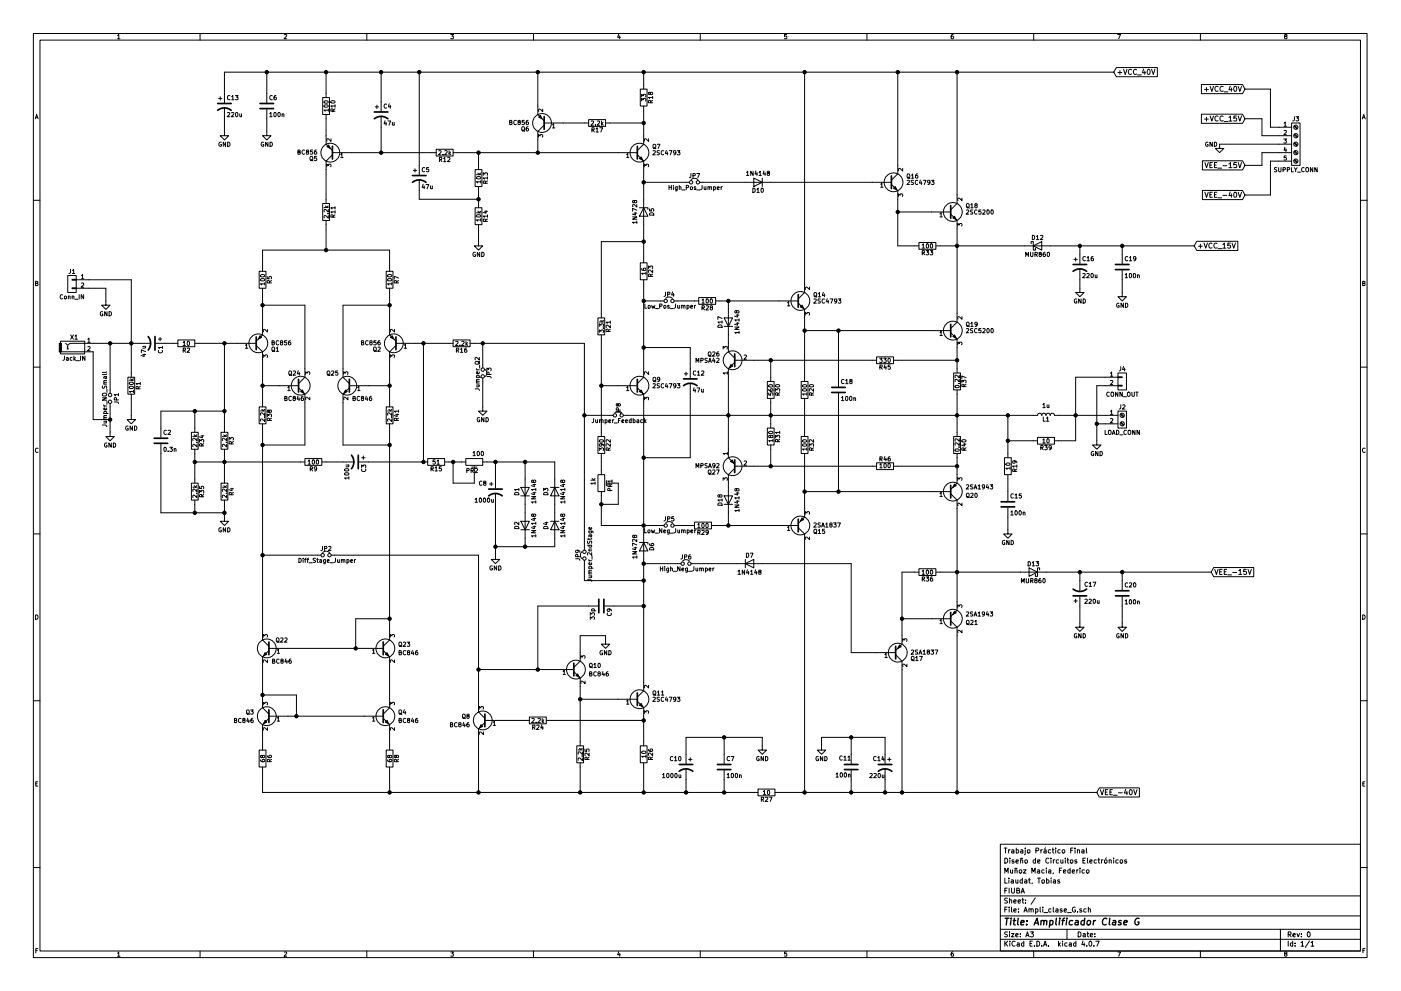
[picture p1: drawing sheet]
<svg xmlns="http://www.w3.org/2000/svg" width="420mm" height="297mm" viewBox="0 0 420 297" stroke-linecap="round" stroke-linejoin="round" font-family="sans-serif">
<g fill="none" stroke="#000" stroke-width=".3">
<path d="M10 10h400v277h-400zM12 12h396v273.1h-396zM35.3 10.7l.3-.4v1.3M35.3 11.6h.7M60 10v2M85.2 10.4l.5-.1 .3 .4-.8 .9h.8M110 10v2M135.2 10.3h.8l-.4 .5 .4 .3-.1 .4h-.7M160 10v2M185.5 10.2l-.3 1h.8M185.9 10.8v.8M210 10v2"/>
<path d="M235.9 10.3h-.6v.6h.6l.1 .5-.3 .2-.4-.1M260 10v2M285.9 10.3l-.6 .3-.1 .8 .3 .2 .4-.1v-.6l-.4-.1-.3 .3M310 10v2M335.2 10.3h.8l-.5 1.3M360 10v2M385.5 10.9l-.3-.3 .3-.3 .4 .1v.4a.5 .5 0 0 0-.5 .2 .5 .5 0 0 0 0 .5l.3 .1 .3-.2-.3-.5M10.6 35.6l.4-1.3 .4 1.3M10.7 35.2h.6M65.5 29.5h1M66 29v1M67.3 32.3v8.4h1.3l-1.3 1.2-1.3-1.2h1.3"/>
<path d="M68.2 33.8l.5-.1 .2 .4-.8 .9h.8M69 28.7a.56 .56 0 0 0-.8 .6 .56 .56 0 0 0 .8 .5M69.4 33.8l.5-.1 .2 .4-.8 .9h.8M69.5 29l.3-.4v1.3M69.5 29.9h.7M70.6 28.6h.8l-.4 .5 .3 .1v.6h-.7M70.7 33.8l.2-.1a.61 .61 0 0 1 .5 .7 .61 .61 0 0 1-.6 .5zM71.9 34.1l.1 .8h.4M72.4 34.1v.9M80 32.8v7.9h1.3l-1.3 1.2-1.3-1.2h1.3M80 21.6v9.2M80.9 34.1l.4-.4v1.3"/>
<path d="M80.9 35h.7M81.7 28.7a.56 .56 0 0 0-.8 .6 .56 .56 0 0 0 .8 .5M82.2 33.8l.2-.1a.61 .61 0 0 1 .5 .7 .61 .61 0 0 1-.6 .5zM82.8 28.6l-.6 .3v.8l.2 .2 .4-.1v-.6l-.4-.1-.2 .2M83.4 33.8l.2-.1a.61 .61 0 0 1 .5 .7 .61 .61 0 0 1-.6 .5zM84.6 34.3l.5-.1v.8M84.6 34.1v.9M96.8 29.2h2v5.1h-2zM97.2 31.6a.76 .76 0 0 1 1.3 .3 .66 .66 0 0 1-.7 .3 .66 .66 0 0 1-.6-.6zM97.2 30.4a.76 .76 0 0 1 1.3 .2 .66 .66 0 0 1-.7 .3 .66 .66 0 0 1-.6-.5zM97.8 34.3v8.9l1.9 1.9M97.8 21.6v7.6"/>
<path d="M98.5 33h-1.3l.3 .4M98.5 32.7v.7M99.3 30.4a.76 .76 0 0 1 1.2 .2 .66 .66 0 0 1-.7 .3 .66 .66 0 0 1-.5-.5zM99.9 33.3l-.1-.6h-.5l-.1 .6h1.3M100.5 31.8h-1.3l.4 .3M100.5 31.4v.7M100.5 32.6l-.6 .4M112.5 32h1M113 31.5v1M114.3 21.6v11.7M114.3 34.8v11M115.5 36.2l-.3 .9h.8"/>
<path d="M115.8 36.7v.8M116 31.3a.56 .56 0 0 0-.8 .5 .56 .56 0 0 0 .8 .5M116.3 36.3h.9l-.6 1.2M116.7 31.1l-.2 .9h.7M117 31.6v.8M117.7 36.7v.8l.5-.1M118.2 36.7v.8M125.7 21.6v30.8M152.9 36.7l.6-.1v-.4l-.6-.1v1.2h.4l.3-.4-.3-.2M154.8 36.2a.56 .56 0 0 0-.7 .5 .56 .56 0 0 0 .7 .5M155.6 36.6l-.3-.2 .3-.3 .4 .1v.3a.52 .52 0 0 0-.5 .2 .52 .52 0 0 0-.1 .5h.6l-.2-.6M156.5 38.2l.2-.2 .5 .2 .1 .6-.3 .5-.5-.2z"/>
<path d="M156.7 38.9l.7 .5M157.2 36.1h-.6v.6h.6v.5h-.6M158.4 38l-.6 .3v.7l.2 .3 .4-.2v-.6h-.4l-.2 .2M158.4 36.1l-.6 .3v.7l.2 .2 .4-.1v-.6h-.4l-.2 .2M161.3 21.6v12.7l1.9 1.9M162.8 32.7v.8l-1-.8-.3 .2 .1 .5M163.2 37.5l-1.9 1.9v6.4M163.2 36.9h13.3M165.7 37.4l.3-.3v1.2M165.7 38.3h.7M176.5 35.9h5.1v2h-5.1zM177.3 36.4l.5-.1 .2 .3-.8 .9h.8"/>
<path d="M177.5 38.9h.6l.1-.5-.7-.1v1.3M177.8 38.9l.4 .7M178.6 37.4v.1M178.7 38.6l.4-.3v1.3M178.7 39.6h.8M179.1 36.4l.5-.1 .2 .3-.8 .9h.8M179.9 38.3h.8l-.5 1.3M180.4 36.3v1.2M180.5 37l.4 .5M180.9 36.7l-.5 .4M181.6 36.9h11.4M192 26.7h2.1v5.1h-2.1z"/>
<path d="M192.4 30.3v-.8l.5 .4 .1-.3h.6v.7M192.4 29.1v-.8l.5 .4 .1-.4h.6v.8M193 21.6v5.1M193 31.8v11.4l-1.9 1.9M195 27.9l.6-.2v.6a.52 .52 0 0 1-.6-.1 .52 .52 0 0 1-.1-.5h-.3l-.1 .4 .2 .3 .3-.3M195.1 30.8l-.1-.6-.4-.1-.1 .7h1.2M195.7 29.2h-1.2l.3 .4M195.7 30.1l-.6 .4M195.7 28.9v.7M241.3 21.6v66.1l-1.9 1.9M269.2 21.6v30.5l-1.9 1.9M287 21.6v39.4l-1.9 1.9"/>
<path d="M334 21.6h-266.7v9.2M334.8 20.3h12.3v2.7h-12.3l-.8-1.4zM335.3 21.7h1.1M335.9 21.1v1.2M337 20.8l.5 1.5 .5-1.5M339.3 20.9a.68 .68 0 0 0-.9 .7 .68 .68 0 0 0 .9 .6M340.9 20.9a.68 .68 0 0 0-1 .7 .68 .68 0 0 0 1 .6M341.1 22.5h1.2M343 20.7l-.4 1.1h1M343.3 21.3v1M344.3 20.9l.1-.1a.74 .74 0 0 1 .6 .8 .74 .74 0 0 1-.7 .6l-.3-.5zM345.4 20.8l.5 1.5 .5-1.5"/>
<path d="M360.3 34.2h12.3l.8 1.4-.8 1.4h-12.3zM360.3 25.3h12.3l.8 1.4-.8 1.4h-12.3zM361.2 35.7h1.2M361.2 26.8h1.2M361.8 26.2v1.2M361.8 35.1v1.2M362.9 34.8l.5 1.5 .5-1.5M362.9 25.9l.5 1.5 .5-1.5M365.3 34.9a.68 .68 0 0 0-1 .6 .68 .68 0 0 0 1 .6M365.3 26a.68 .68 0 0 0-1 .6 .68 .68 0 0 0 1 .6M366.8 34.9a.68 .68 0 0 0-.9 .6 .68 .68 0 0 0 .9 .6M366.8 26a.68 .68 0 0 0-.9 .6 .68 .68 0 0 0 .9 .6"/>
<path d="M367.1 36.4h1.2M367.1 27.5h1.2M368.6 35.2l.4-.4v1.5M368.6 36.3h.8M368.9 25.8l-.3 1.1h.9M369.3 26.4v1M370.2 26l.2-.1a.74 .74 0 0 1 .5 .8 .74 .74 0 0 1-.7 .6l-.2-.5zM370.8 34.8h-.7l-.1 .7 .7-.1 .2 .6-.3 .3-.6-.2M371.3 34.8l.5 1.5 .5-1.5M371.3 25.9l.5 1.5 .5-1.5M373.4 26.7h7.6v11.4h6.3M373.4 35.6h5.1v5.1h8.8"/>
<path d="M385.1 36.9l.3-.3v1.2M385.1 39.2l.5-.1 .2 .4-.8 .9h.8M385.1 37.8h.7M387.3 36.9h2.6v12.7h-2.6zM388.1 37.8l.9 .8M388.2 35l-.1 1.1-.4 .2M388.3 37.6l.8 .9M388.7 35h.8l-.5 .5 .4 .1v.5h-.7M408.6 35.6l.4-1.3 .4 1.3M408.7 35.2h.6M66.3 42.7a.57 .57 0 0 0-.7 .5 .57 .57 0 0 0 .8 .6v-.5h-.2M67.7 42.6v1.3l-.7-1.3v1.3"/>
<path d="M68.3 42.6a.64 .64 0 0 1 .7 .6 .64 .64 0 0 1-.7 .7zM79 42.7a.57 .57 0 0 0-.7 .5 .57 .57 0 0 0 .8 .6v-.5h-.2M80.4 42.6v1.3l-.7-1.3v1.3M81 42.6a.64 .64 0 0 1 .7 .6 .64 .64 0 0 1-.7 .7zM89.4 45.6l.6-.1v-.4l-.6-.1v1.2h.4l.3-.4-.3-.2M91.3 45.1a.56 .56 0 0 0-.7 .5 .56 .56 0 0 0 .7 .5M92.1 45.5l-.3-.2 .3-.3 .4 .1v.3a.52 .52 0 0 0-.5 .1 .52 .52 0 0 0-.1 .6h.6l-.2-.6M93.1 46.9h.5l.2 .4-.3 .8-.5-.2zM93.2 47.8l.7 .4M93.7 45h-.6v.6h.6v.5h-.6M94.9 45l-.6 .3v.7l.2 .2 .4-.1v-.6h-.4l-.2 .2M94.9 46.9h-.6v.6h.6v.5h-.6"/>
<path d="M98 50v-.8l.5 .4 .1-.3h.5v.7M99.3 41.6v.8l-1-.8-.3 .2 .1 .5M99.7 46.4l-1.9 1.9v12.7M99.7 45.8h31.1M102.2 46.3l.3-.3v1.2M102.2 47.2h.7M124 51.1h1M124.5 50.6v1M125.7 53.9v5.8h17.8M126.9 55.2l-.3 .9h.8M127.2 55.7v.9M127.4 50.3a.56 .56 0 0 0-.8 .5 .56 .56 0 0 0 .8 .6"/>
<path d="M127.8 55.3h.8l-.5 1.3M128.5 50.2h-.6v.6h.6v.6h-.6M129.1 55.7l.1 .8h.4M129.6 55.7v.9M130.8 44.7h5.1v2.1h-5.1zM131.6 45.2l.5-.1 .2 .4-.8 .9h.8M131.8 47.8h.6l.1-.5-.7-.1v1.2M132.1 47.8l.4 .6M132.8 46.3v.1M133 47.5l.4-.3v1.2M133 48.4h.7M133.4 45.2l.5-.1 .2 .4-.8 .9h.8"/>
<path d="M134.2 47.3l.5-.1 .3 .3-.8 .9h.8M134.7 45.1v1.3M134.8 45.9l.4 .5M135.2 45.6l-.5 .4M135.9 45.8h55.2M142.5 50.8h2v5.1h-2zM142.9 52.4h1.3M143 53.1a.76 .76 0 0 1 1.2 .3 .66 .66 0 0 1-.7 .3 .66 .66 0 0 1-.5-.6zM143.3 51.9l.5 .5M143.5 45.8v5M143.5 55.9v6.4M144.2 54.5h-1.3l.4 .3"/>
<path d="M144.2 54.1v.7M144.2 51.9l-.5 .3M144.9 52.6v-.8l.5 .4 .1-.4h.6v.8M145.6 54.9l-.1-.6h-.5l-.1 .6h1.3M146.2 53.4h-1.3l.4 .3M146.2 54.2l-.6 .4M146.2 53v.7M161.5 41.1v-.8l.5 .5 .1-.4h.5v.7M187.9 46.3l.4-.3v1.2M187.9 47.2h.7M191.1 46.4l1.9 1.9v30.5M193 54.6h13.8"/>
<path d="M193.2 50v-.8l.5 .4 .1-.3h.6v.7M194.5 41.6v.8l-.9-.8-.4 .2 .1 .5M195.8 45.2l.5-.1 .2 .4-.7 .9h.7M195.9 43.4l.2-.2 .5 .2 .1 .7-.3 .4-.5-.2zM196.1 44.2l.6 .4M197.1 43.2h.8l-.5 1.3M197.8 45.2h-.6l-.1 .4a.54 .54 0 0 1 .6 .7h-.6M199 45.2a.56 .56 0 0 0-.7 .6 .56 .56 0 0 0 .7 .5M199.8 45.1l-.3 .9h.8M200.1 45.6v.8M200.6 56.1h.7M200.6 55.6v1.2"/>
<path d="M200.7 45.1h.8l-.5 1.3M201.3 55.6v1.2M202 55.6v.1M202 56v.8M202.7 45.7l-.2 .2h-.4l-.1-.7 .5-.1 .2 .3-.1 .7-.5 .3M203.1 56l-.1 1.1-.4 .1M203.1 56h-.4l-.2 .2 .1 .6h.5M203.1 45.1h.8l-.4 .5 .4 .1v.6h-.8M203.7 56.1l.5-.1v.8M203.7 55.6v1.2M204.5 56.9h1M205.8 56.2l.6-.1 .1-.4-.7-.1v1.2"/>
<path d="M207.1 56.1l.3-.1 .3 .2-.3 .6-.3-.1zM207.2 52v1.1l-.5 .2M207.3 53.9a1.41 1.41 0 0 1 2 0M207.8 52.7l.6-.1 .1-.5-.7-.1v1.3M208.7 56l-.5 .1 .5 .4v.3h-.5M208.9 56.9h1M209 52h.8l-.5 1.3M209.8 54.6h57.5M210.6 55.6l-.1 1-.4 .2M211.2 56v.8l.5-.1M211.7 56v.8M212.3 56.1l.5-.1 .1 .8"/>
<path d="M212.3 56v.8M212.9 56.1l.4-.1 .1 .8M214 56h.4l.2 .2-.1 .6h-.5M214 56v1.2M215.1 56.4l.6-.1-.1-.3-.5 .1 .1 .7h.4M216.3 56v.8M216.6 56l-.3 .2M223.9 51.7l.3-.4v1.3M223.9 52.6h.7M225.8 56.4a.64 .64 0 0 1 .7 .6 .64 .64 0 0 1-.7 .7zM225.9 51.3v1.3l-.8-1.3v1.3M226.1 53.4l2.5 1.2-2.5 1.3z"/>
<path d="M226.7 51.2l-.3 1h.8M227 56.8l.4-.4v1.3M227 57.7h.7M227 51.7v.9M227.6 51.7l.4-.4v1.3M227.6 52.6h.7M228.3 56.5l.2-.1a.61 .61 0 0 1 .5 .6 .61 .61 0 0 1-.6 .6zM228.6 53.4v2.5M229.1 51.2l-.2 1h.7M229.4 51.7v.9M230.3 51.9l-.2-.3 .2-.3 .4 .1v.3a.52 .52 0 0 0-.5 .2 .52 .52 0 0 0-.1 .6h.6l-.1-.6M264.1 55.2l.4-.4v1.3"/>
<path d="M264.1 56.1h.7M267.3 55.3l1.9 1.9v16.5h6.4M269.4 58.9v-.8l.5 .4 .1-.3h.6v.7M270.7 50.5v.8l-.9-.8-.4 .2 .1 .5M272 54.1l.5-.1 .2 .4-.7 .9h.7M272.2 52.2h.5l.2 .3-.3 .9-.5-.2zM272.3 53.1l.6 .4M273.4 52.5l.3-.4v1.3M273.4 53.4h.7M274 54.1h-.6l-.1 .4a.54 .54 0 0 1 .6 .7h-.6M275.2 52.1l-.6 .3v.7l.2 .3 .4-.1v-.6l-.4-.1-.2 .2M275.2 54.1a.56 .56 0 0 0-.7 .6 .56 .56 0 0 0 .7 .5"/>
<path d="M276 54l-.3 .9h.8M276.3 54.4v.9M276.9 54h.8l-.5 1.3M278.9 54.6l-.2 .2-.4-.1-.1-.6 .5-.1 .2 .3-.1 .7-.5 .3M279.3 54h.8l-.4 .5 .4 .1v.6h-.8M288.5 59.4v.8l-.9-.8-.4 .2 .1 .5M360.6 57.1h12l.8 1.4-.8 1.3h-12zM360.6 48.2h12l.8 1.4-.8 1.3h-12zM361.3 57.6l.5 1.5 .6-1.5M361.3 48.7l.5 1.6 .6-1.6M362.3 42.7a.57 .57 0 0 0-.8 .5 .57 .57 0 0 0 .8 .6v-.5h-.2M362.8 58.4h.5"/>
<path d="M362.8 49.5h.5M363.6 42.6v1.3l-.7-1.3v1.3M363.6 57.6h-.8v1.5h.8M363.6 48.7h-.8v1.6h.8M364.2 42.6a.64 .64 0 0 1 .7 .6 .64 .64 0 0 1-.7 .7zM364.2 58.4h.5M364.2 49.5h.5M364.9 57.6h-.7v1.5h.7M364.9 48.7h-.7v1.6h.7M365.2 59.3h1.2M365.2 50.4h1.2M366.8 58.6h1.1"/>
<path d="M366.8 49.7h1.1M368.6 49.2l.4-.5v1.6M368.6 50.3h.8M368.9 57.5l-.3 1.1h.9M369.3 58.1v1M370.2 57.7l.2-.1a.74 .74 0 0 1 .5 .8 .74 .74 0 0 1-.7 .7l-.2-.5zM370.8 48.7h-.7l-.1 .8 .7-.1 .2 .6-.3 .3-.6-.2M371.3 57.6l.5 1.5 .5-1.5M371.3 48.7l.5 1.6 .5-1.6M382.9 50.3h-.6l-.1 .4a.54 .54 0 0 1 .7 .7h-.7M383.5 50.2v1l.2 .3 .5-.3v-1M384.8 50.9l.6-.1v-.5l-.6-.1v1.3"/>
<path d="M385 41.6h.8l-.4 .5 .3 .1v.6h-.7M385.4 44.1l-.3 .9h.8M385.7 44.6v.9M385.7 46.7h-.6v.6h.6v.6h-.6M386.1 50.9l.6-.1v-.5l-.6-.1v1.3M387.3 50.2v1.3h.6M387.3 43.2h-21.5v1.3h1.2l-1.2 1.3-1.3-1.3h1.3M387.3 45.8h-8.8v3.8h-5.1M387.3 48.3h-6.3v10.2h-7.6M388.1 48l.9 .8M388.1 45.4l.9 .9M388.1 42.9l.9 .8"/>
<path d="M388.1 40.3l.9 .9M388.2 50.2l.4 .7 .4-.7M388.3 47.8l.8 .8M388.3 45.2l.8 .9M388.3 42.7l.8 .8M388.3 40.2l.8 .8M388.6 50.9v.6M389.1 51.6h1M391.1 50.3a.56 .56 0 0 0-.8 .5 .56 .56 0 0 0 .8 .6M391.7 50.4l.2-.2 .5 .2 .1 .7-.3 .4-.5-.2zM393.7 50.2v1.3l-.7-1.3v1.3M395 50.2v1.3l-.7-1.3v1.3"/>
<path d="M10 60h2M96.8 61h2v5.1h-2zM97.2 62.2h1.3M97.6 61.7l.5 .5M97.8 66.1v8.9M98.3 64h.2M98.5 64.6v.8l-1-.8-.3 .2 .1 .5M98.5 62.8v.8l-1-.8-.3 .2 .1 .5M98.5 61.7l-.5 .4M99.9 65.1l-.1-.6-.5-.1-.1 .7h1.3M100.5 63.5h-1.3l.4 .4M100.5 62.3h-1.3l.4 .3"/>
<path d="M100.5 64.4l-.6 .4M100.5 61.9v.7M100.5 63.2v.7M142.5 62.3h2v5h-2zM142.5 75.7a.57 .57 0 0 0-.7 .6 .57 .57 0 0 0 .8 .5v-.5h-.2M142.9 63.8h1.3M143 64.5a.76 .76 0 0 1 1.2 .3 .66 .66 0 0 1-.7 .3 .66 .66 0 0 1-.5-.6zM143.3 63.3l.5 .5M143.5 67.3v6.4h1.3l-1.3 1.3-1.3-1.3h1.3M143.9 75.6v1.3l-.7-1.3v1.3M144.2 65.9h-1.3l.4 .4M144.2 65.6v.7"/>
<path d="M144.2 63.3l-.5 .4M144.5 75.6a.64 .64 0 0 1 .7 .7 .64 .64 0 0 1-.7 .6zM145.3 63.3h.9M145.6 66.4l-.1-.7h-.5l-.1 .7h1.3M145.8 63.2v.7l-.9-.3M146.2 64.8h-1.3l.4 .3M146.2 64.4v.7M146.2 65.6l-.6 .5M189.7 65h1.3l-1.3 .7h1.3M190.1 63.9h.9M190.2 60.3l.7-.2v.6a.52 .52 0 0 1-.6 0 .52 .52 0 0 1-.2-.6h-.3l-.1 .5 .2 .2 .3-.2M190.6 63.7v.8l-1-.3"/>
<path d="M191 66.6h-1.3l.4 .4M191 63l-1.3-.5v.8M191 61.3v.8l-.9-.8-.4 .2 .1 .5M191 66.3v.7M191.8 62.3h2.5v.5M192 78.8h2.1v5.1h-2.1zM193 62.3l1.3 2.5h-2.5zM193 72.4h-12.7v22.9M194.8 62.6v.6l.6 .1v-.7h.5v.7M195 63.9a.67 .67 0 0 1 .7-.1 .67 .67 0 0 1 .4 .7h-1.3zM269.2 63.5h15.9M275.6 72.7h5.1v2h-5.1z"/>
<path d="M276.6 73.4l.3-.3v1.3M276.6 74.4h.7M276.6 75.8l.6-.1v-.5l-.6-.1v1.3M276.9 75.8l.4 .6M277.7 75.1h.8l-.4 .5 .4 .1v.6h-.8M277.9 73.2l.2-.1a.61 .61 0 0 1 .4 .6 .61 .61 0 0 1-.5 .6zM278.9 75.1h.8l-.4 .5 .4 .1v.6h-.8M279.1 73.2l.2-.1a.61 .61 0 0 1 .4 .6 .61 .61 0 0 1-.5 .6zM280.7 73.7h77.4M281.9 64.1l.3-.4v1.3M281.9 65h.7M285.1 64.2l1.9 1.9v30.5l-1.9 1.9"/>
<path d="M287.2 67.8v-.8l.5 .4 .1-.4h.6v.8M289.8 63l.5-.1 .2 .4-.8 .9h.8M289.9 61.2l.2-.2 .5 .2 .1 .7-.4 .4-.4-.2zM290 62l.7 .4M291.1 61.4l.4-.4v1.3M291.1 62.3h.7M291.7 63h-.6v.4a.54 .54 0 0 1 .6 .7h-.7M292.6 61.6l-.2-.3 .2-.3 .4 .1v.3a.52 .52 0 0 0-.5 .2 .52 .52 0 0 0-.1 .6h.6l-.2-.6M293 63a.56 .56 0 0 0-.8 .5 .56 .56 0 0 0 .8 .6M294.2 62.9h-.6l-.1 .6h.7v.6h-.7M294.7 63l.5-.1 .3 .4-.8 .9h.8M296.1 63l.1-.1a.61 .61 0 0 1 .5 .7 .61 .61 0 0 1-.6 .5z"/>
<path d="M297.3 63l.2-.1a.61 .61 0 0 1 .4 .7 .61 .61 0 0 1-.5 .5zM307.6 76.9v-1.3l.5 .9 .4-.9v1.3M309.1 75.6v1l.2 .3 .5-.3v-1M309.2 73.1v-.7h.7v2.6h.6v-.7M309.6 70.5a.64 .64 0 0 1 .7 .7 .64 .64 0 0 1-.7 .6zM309.9 73.7l2.5-1.3v2.6zM310.4 76.3l.6-.1v-.5l-.6-.1v1.3M310.7 76.3l.4 .6M310.8 70.9l.4-.4v1.3M310.8 71.8h.7M311.8 76.2l-.2-.3 .2-.3 .5 .1v.3a.52 .52 0 0 0-.6 .2 .52 .52 0 0 0 0 .6h.6l-.2-.6M312 70.6l.5-.1 .3 .4-.8 .9h.8"/>
<path d="M313.4 75.6l-.5 .3-.1 .7 .3 .3 .4-.1-.1-.6-.3-.1-.3 .2M314.1 75.7l.2-.1a.61 .61 0 0 1 .5 .7 .61 .61 0 0 1-.6 .5zM322.1 77.8h1M322.6 77.3v1M323.8 73.7v5.3M325.5 77a.56 .56 0 0 0-.8 .5 .56 .56 0 0 0 .8 .5M326 77.3l.4-.4v1.3M326 78.2h.7M327.8 76.9l-.5 .3-.1 .7 .3 .3 .4-.2-.1-.6h-.3l-.3 .2M336.5 73.7v5.3M338.2 77a.56 .56 0 0 0-.8 .5 .56 .56 0 0 0 .8 .5M338.7 77.3l.4-.4v1.3"/>
<path d="M338.7 78.2h.7M340.6 77.4l-.2 .3-.4-.1v-.6l.4-.1 .2 .2v.8l-.6 .3M358.9 72.3h12.3v2.8h-12.3l-.8-1.4zM359.4 73.8h1.2M360 73.2v1.2M361.1 72.9l.5 1.5 .5-1.5M363.5 73a.68 .68 0 0 0-1 .6 .68 .68 0 0 0 1 .6M365 73a.68 .68 0 0 0-1 .6 .68 .68 0 0 0 1 .6M365.3 74.5h1.1M366.7 73.3l.5-.4v1.5M366.7 74.4h.9M369 72.9h-.8v.7l.7-.1 .2 .6-.3 .3-.6-.2"/>
<path d="M369.5 72.9l.5 1.5 .5-1.5M408 60h2M10.7 84.9l.5-.1 .1-.4-.6-.1v1.3h.5l.2-.4-.3-.3M18.8 88.4a.56 .56 0 0 0-.8 .5 .56 .56 0 0 0 .8 .6M19.4 88.9h.5l-.1 .6h-.4zM20.3 82.6h2.6v5.1h-2.6zM20.5 88.9l.5-.1v.8M20.5 88.7v.9M21.2 80.7l-.1 1.1-.4 .2M21.6 86.3h1.3v.2h-1.3zM21.6 83.7h1.3v.3h-1.3zM21.6 88.9l.5-.1 .1 .8"/>
<path d="M21.6 88.7v.9M21.7 81.1l.4-.4v1.3M21.7 82h.7M22.5 89.7h.9M22.9 86.4h8.8v5.1h1.3l-1.3 1.2-1.2-1.2h1.2M22.9 83.9h16.5v29.2M23.7 88.3v1.3M24.4 82.6l.4-.3v1.3M24.4 84.9l.5-.1 .2 .4-.8 .9h.8M24.4 83.6h.7M25.1 88.3v1.3l-.7-1.3v1.3M30.8 93.5a.57 .57 0 0 0-.7 .5 .57 .57 0 0 0 .7 .6v-.5h-.2"/>
<path d="M32.1 93.4v1.3l-.7-1.3v1.3M32.7 93.4a.64 .64 0 0 1 .7 .6 .64 .64 0 0 1-.7 .7zM77.7 81.3h2.1v5.1h-2.1zM78.2 83.7a.76 .76 0 0 1 1.2 .2 .66 .66 0 0 1-.7 .3 .66 .66 0 0 1-.5-.5zM78.2 82.5a.76 .76 0 0 1 1.2 .2 .66 .66 0 0 1-.7 .3 .66 .66 0 0 1-.5-.5zM78.7 86.4v14l-1.9 1.9M78.7 91.5h12.7v21.6l-1.9 1.9M78.7 81.3v-6.3h38.1v6.3M79.4 85.1h-1.3l.4 .3M79.4 84.7v.7M80.2 82.9v.6l.5 .1v-.7h.6v.7M80.2 98.7v.8l-.9-.8-.4 .3 .1 .5"/>
<path d="M80.8 84.8l-.1-.6-.4-.1-.1 .7h1.2M81.4 84.1l-.6 .4M115.8 81.3h2.1v5.1h-2.1zM116.3 83.7a.76 .76 0 0 1 1.2 .2 .66 .66 0 0 1-.7 .3 .66 .66 0 0 1-.5-.5zM116.3 82.4a.69 .69 0 0 1 1.2 .3 .66 .66 0 0 1-.7 .3 .66 .66 0 0 1-.5-.5zM116.8 86.4v14l1.9 1.9M116.8 91.5h-13.9v21.6l1.9 1.9M117.5 85.1h-1.3l.4 .3M117.5 84.7v.7M118.3 98.7v.8l-.9-.8-.4 .3 .1 .5M118.9 84.8l-.1-.6-.4-.1-.1 .7h1.2M119.5 83.3l-1.2-.5v.9"/>
<path d="M119.5 84.1l-.6 .4M179.3 95.3h2.1v5.1h-2.1zM179.7 99.7v-.8l.5 .4 .1-.4h.6v.8M179.7 97.9v-.8l.5 .4 .1-.4h.6v.8M179.7 96.5h1.3M180.1 96l.5 .5M180.9 98.3h.1M181 96l-.5 .4M182.4 99.4l-.1-.6-.4-.1-.1 .7h1.2M183 97.4v.8l-.9-.8-.3 .3 .1 .5M183 96.6h-1.2l.3 .3M183 98.7l-.6 .4"/>
<path d="M183 96.2v.7M192.4 80.5l.3 .5 .7 .1 .3-.3-.1-.4-.6 .1-.1 .3 .2 .3M193 83.9v29.2l-1.9 1.9M193 90.2h6.1M193.4 91.1v1.3h.6M193.7 81.9h-1.3l.4 .4M193.7 81.6v.7M194.4 91.7h.5v.6h-.5zM194.5 80.5v-.8l.4 .4 .1-.3h.6v.7M195.1 82.9l-.1-.6-.4-.1-.1 .7h1.2M195.4 91.5l.3 .9 .2-.6 .3 .6 .2-.9M195.7 80.9v.8l-.9-.8-.3 .3 .1 .4"/>
<path d="M195.7 82.2l-.6 .4M196.6 92.5h.9M197.8 91.8l.7-.1v-.5l-.7-.1v1.3M199.1 91.7h.5v.6h-.5zM199.6 87.6l-.1 1-.4 .2M199.6 89.4a1.41 1.41 0 0 1 2.1 0M200.2 88.2l.6-.1 .1-.4-.7-.1v1.2M200.7 91.6l-.5 .1 .5 .3v.3h-.5M201 92.5h.9M201.7 87.5l-.3 .9h.8M202 88v.8M202.2 90.2h7.3"/>
<path d="M202.6 91.1l-.1 1.1-.4 .2M203.2 91.5l.1 .8h.4M203.7 91.5v.9M204.3 91.7l.5-.1 .1 .8M204.3 91.5v.9M204.9 91.7l.5-.1v.8M206 91.6l.4-.1 .3 .3-.2 .5h-.5M206 91.5v1.3M207.1 92l.6-.2v-.2l-.6 .1 .1 .6h.5M208.3 91.5v.9M208.6 91.5l-.3 .3M209.5 89.2h5.1v2h-5.1z"/>
<path d="M210.5 90l.4-.4v1.3M210.5 90.9h.7M210.5 92.3l.7-.1v-.5l-.7-.1v1.3M210.8 92.3l.5 .6M211.8 91.7l.4-.1 .3 .4-.8 .9h.8M211.8 89.7l.2-.1a.61 .61 0 0 1 .5 .6 .61 .61 0 0 1-.6 .6zM213.1 89.7l.1-.1a.61 .61 0 0 1 .5 .6 .61 .61 0 0 1-.6 .6zM213.2 92.2l-.2-.3 .2-.3 .4 .1v.3a.52 .52 0 0 0-.5 .2 .52 .52 0 0 0-.1 .6h.6l-.1-.6M214.6 90.2h24.8M215.3 97.6a.69 .69 0 0 1 .8-.2 .69 .69 0 0 1 .5 .7h-1.3zM216.6 96.5h-1.3l.3 .4M216.6 95.4l-1.3-.5v.8"/>
<path d="M216.6 96.2v.7M217.2 95.3h2.5l-1.3 2.5zM217.2 97.8h2.5M218.4 90.2v15.2l1.9 2M220.4 98h1.2l-1.2 .7h1.2M220.8 96.9h.8M220.8 94.4h.8M220.9 93.3l.6-.1v.6a.52 .52 0 0 1-.6-.1 .52 .52 0 0 1-.1-.5h-.3l-.1 .4 .2 .2 .3-.2M221.2 96.7v.8l-.9-.3M221.2 94.3v.7l-.9-.2M221.6 99.7h-1.2l.3 .3M221.6 95.9h-1.2l.3 .4"/>
<path d="M221.6 95.5v.8M221.6 99.3v.7M236.2 90.8l.3-.4v1.3M236.2 91.7h.7M239.4 90.8l1.9 1.9v21.6M241.3 99.1h43.8M241.5 94.4v-.7l.5 .4 .1-.4h.5v.7M242.8 86v.8l-.9-.8-.4 .3 .1 .5M244.1 89.7l.5-.1 .2 .4-.8 .9h.8M244.1 87.9l.3-.2 .5 .2v.6l-.3 .5-.5-.2zM244.3 88.7l.7 .4M245.4 88l.4-.3v1.3"/>
<path d="M245.4 89h.7M246 89.6h-.6v.5a.54 .54 0 0 1 .6 .6l-.7 .1M246.9 87.6l-.3 .9h.8M247.2 88.1v.9M247.3 89.7a.56 .56 0 0 0-.8 .5 .56 .56 0 0 0 .8 .5M248.1 89.5l-.3 .9h.8M248.4 90v.9M248.9 89.6h.9l-.5 1.3M251 90.1l-.3 .3-.4-.1v-.6l.4-.1 .3 .2-.1 .8-.6 .3M251.4 89.6h.8l-.5 .5 .4 .1v.5h-.7M251.5 99.1v16.8M281.9 99.7l.3-.4v1.3"/>
<path d="M285.1 99.7l1.9 1.9v10.2M288.5 94.9v.8l-.9-.8-.4 .3 .1 .4M289.8 98.6l.5-.1 .2 .3-.8 1h.8M289.9 96.8l.2-.2 .5 .2 .1 .6-.4 .5-.4-.3zM290 97.5l.7 .5M291.1 96.9l.4-.3v1.3M291.1 97.9h.7M291.7 98.5h-.6v.5a.54 .54 0 0 1 .6 .6l-.7 .1M293 98.6a.56 .56 0 0 0-.8 .5 .56 .56 0 0 0 .8 .5M293.1 97.1l-.3 .3-.3-.1-.1-.6 .4-.1 .3 .2-.1 .7-.5 .4M294.2 98.5h-.6l-.1 .6h.7v.5h-.7M294.7 98.6l.5-.1 .3 .3-.8 1h.8"/>
<path d="M296.1 98.6l.1-.1a.61 .61 0 0 1 .5 .6 .61 .61 0 0 1-.6 .6zM297.3 98.6l.2-.1a.61 .61 0 0 1 .4 .6 .61 .61 0 0 1-.5 .6zM322.9 89.6a.57 .57 0 0 0-.7 .6 .57 .57 0 0 0 .7 .5v-.4h-.2M323.8 80.6v7.1h1.3l-1.3 1.2-1.2-1.2h1.2M324.2 89.6v1.3l-.7-1.3v1.3M324.7 82.1l.5-.1 .3 .3-.8 .9h.8M324.8 89.6a.64 .64 0 0 1 .7 .6 .64 .64 0 0 1-.7 .7zM326 82.1l.4-.1 .3 .3-.8 .9h.8M327.3 82.1l.2-.1a.61 .61 0 0 1 .4 .6 .61 .61 0 0 1-.5 .6zM328.4 82.4l.1 .8 .5-.1M329 82.4v.8M335.6 90.9a.57 .57 0 0 0-.7 .6 .57 .57 0 0 0 .7 .5v-.4h-.2"/>
<path d="M336.5 81.1v7.8h1.3l-1.3 1.3-1.2-1.3h1.2M336.9 90.9v1.2l-.7-1.2v1.2M337.4 82.3l.4-.3v1.2M337.4 83.2h.8M337.5 90.9a.64 .64 0 0 1 .7 .6 .64 .64 0 0 1-.7 .6zM338.8 82.1l.1-.1a.61 .61 0 0 1 .5 .6 .61 .61 0 0 1-.6 .6zM340 82.1l.2-.1a.61 .61 0 0 1 .4 .6 .61 .61 0 0 1-.5 .6zM341.1 82.5h.5l.1 .7M341.1 82.4v.8M408.7 84.9l.5-.1 .1-.4-.6-.1v1.3h.5l.2-.4-.3-.3M10 110h2M17.8 105.4h10.1v20.4h5.1"/>
<path d="M18.2 102.3h7.2v3.8h-7.2zM19.3 106.7v1.1l-.5 .2M19.7 102.9l.6 .6 .7-.6h24.2M19.9 107.2h.5l.1 .8M20.1 104l.2-.2v.8M20.1 104.6h.4M20.5 107.5l-.6 .2 .2 .3 .4-.1M21.2 100.4l.8 1.3M21.6 107.2l-.3-.1-.3 .3 .1 .5h.5M22 100.4l-.8 1.3M22.2 106.7v1.3M22.3 107.5l.4 .5"/>
<path d="M22.5 100.7l.3-.3v1.3M22.5 101.7h.7M22.7 107.1l-.5 .5M22.9 108.1h1M24.2 106.7v1.3M25.5 106.7v1.3l-.7-1.3v1.3M26.3 101.7l.4-.4v1.3M26.3 104l.5-.1 .2 .3-.8 .9h.8M26.3 102.6h.7M30.7 119.2h1.3l-1.3 .8h1.3M30.8 118l.7-.2 .4 .2 .1 .4-.5 .3-.6-.1zM30.8 115.7v.6h.4a.54 .54 0 0 1 .7-.6v.7"/>
<path d="M31.1 115.1h.9M31.4 112.9l.3 .6 .3-.2-.1-.4M32 114.6h-.8v.5M32 114l-.8 .1 .1 .5M32 112.9h-.8v.5M32 112.1l-1.3 .2M32 111.4l-1.3 .2M32.1 116.6v1M33 102.9v15M34.9 119.9l-.1-.6-.4-.1-.1 .7h1.2M35.5 118.3h-1.2l.3 .4M35.5 117.9v.8"/>
<path d="M38.4 113.1h2v5h-2zM38.8 114h1.2M38.8 115.9a.76 .76 0 0 1 1.2 .3 .66 .66 0 0 1-.7 .3 .66 .66 0 0 1-.5-.6zM38.8 114.7a.76 .76 0 0 1 1.2 .3 .66 .66 0 0 1-.7 .3 .66 .66 0 0 1-.5-.6zM39.2 113.5l.4 .5M39.4 118.1v7.7h1.2l-1.2 1.2-1.3-1.2h1.3M40 117.3h-1.2l.3 .4M40 117v.7M40 113.5l-.5 .4M41.5 116.5l-.1-.6h-.5l-.1 .6h1.3M42.1 115h-1.3l.3 .3M42.1 115.8l-.6 .4"/>
<path d="M42.1 114.6v.7M42.8 106.3h.9M42.8 103.8h.9M43.2 106.1v.7l-.9-.2M43.5 103.8l.1 .5-.8 .1M43.7 105.4l-1.3-.5v.8M46.7 102.9h6.6M47.5 101.6h1M47.6 105a.56 .56 0 0 0 .5 .8 .56 .56 0 0 0 .5-.8M48 101.1v1M48.7 104.2h-1.2l.3 .3M48.7 103.8v.7"/>
<path d="M53.3 101.9h5.1v2h-5.1zM54.9 102.7l.4-.4v1.3M54.9 103.6h.7M54.9 105l.6-.1 .1-.5-.7-.1v1.3M55.2 105l.5 .6M56.2 104.4l.4-.1 .3 .4-.8 .9h.8M56.2 102.4l.2-.1a.61 .61 0 0 1 .5 .6 .61 .61 0 0 1-.6 .6zM58.4 102.9h18.4M67.3 102.9v26.7M73.6 103.5l.4-.4v1.3M73.6 104.4h.7M76.8 103.5l1.9 1.9v16.6"/>
<path d="M78.7 115.6h10.8M78.9 107.1v-.7l.5 .4 .1-.4h.6v.7M81.6 102.7l.6-.1v-.4l-.6-.1v1.3h.5l.2-.4-.3-.3M81.7 104.1h.5l.2 .3-.3 .9-.5-.2zM81.8 105l.6 .4M82.9 104.4l.3-.4v1.3M82.9 105.3h.7M83.6 102.2a.56 .56 0 0 0-.8 .5 .56 .56 0 0 0 .8 .6M84.3 102.7l-.2-.3 .2-.3 .4 .1v.3a.52 .52 0 0 0-.5 .2 .52 .52 0 0 0-.1 .6h.6l-.1-.6M85.4 119.4l.6-.1v-.4l-.6-.1v1.3h.5l.2-.5-.3-.2M86 102.1h-.7v.6h.7v.6h-.7M86.3 116.2l.4-.4v1.3"/>
<path d="M86.3 117.1h.7M86.7 111.4l.2-.2 .5 .2 .1 .6-.4 .5-.4-.2zM86.8 112.2l.7 .4M87.1 102.1l-.5 .3-.1 .7 .2 .3 .5-.1-.1-.6-.4-.1-.2 .2M87.4 118.9a.56 .56 0 0 0-.8 .5 .56 .56 0 0 0 .8 .6M87.9 111.3l.5-.1 .2 .3-.7 1h.7M88.1 119.3l-.2-.2 .2-.3 .4 .1v.3a.52 .52 0 0 0-.5 .2 .52 .52 0 0 0-.1 .6h.6l-.1-.7M89.4 118.7l-.3 .9h.8M89.4 111.1l-.2 .9h.7M89.5 116.2l1.9 1.9v15.3h-12.7M89.7 119.2v.9M89.7 111.6v.9"/>
<path d="M90.9 118.8l-.5 .3-.1 .7 .3 .3 .4-.1-.1-.7h-.3l-.3 .2M91.6 112.2v-.8l.5 .5 .1-.4h.6v.7M92.9 119.1v.7l-.9-.7-.4 .2 .1 .5M98.1 111.4l.3-.2 .5 .2v.6l-.3 .5-.5-.2zM98.3 112.2l.7 .4M99.4 111.3l.5-.1 .2 .3-.8 1h.8M101.3 111.2h-.6l-.1 .6h.7v.5h-.7M103.1 112.2v-.8l.5 .5 .1-.4h.5v.7M104.3 119.1v.7l-.9-.7-.3 .2 .1 .5M104.8 116.2l-1.9 1.9v15.3h13.9M104.8 115.6h12M105.9 119.4l.6-.1v-.4l-.6-.1v1.3h.4l.3-.5-.3-.2"/>
<path d="M107.3 116.2l.3-.4v1.3M107.3 117.1h.7M107.8 118.9a.56 .56 0 0 0-.7 .5 .56 .56 0 0 0 .7 .6M108.4 102.7l.6-.1v-.4l-.6-.1v1.3h.5l.2-.4-.3-.3M108.6 119.3l-.2-.2 .2-.3 .4 .1v.3a.52 .52 0 0 0-.5 .2 .52 .52 0 0 0-.1 .6h.6l-.2-.7M109.9 118.7l-.3 .9h.7M110.2 119.2v.9M110.4 102.2a.56 .56 0 0 0-.8 .5 .56 .56 0 0 0 .8 .6M111.1 102.7l-.2-.3 .2-.3 .5 .1v.3a.52 .52 0 0 0-.6 .2 .52 .52 0 0 0-.1 .6h.7l-.2-.6M111.4 118.8l-.6 .3v.7l.2 .3 .5-.1-.1-.7h-.4l-.2 .2M112.1 104.2l.2-.2 .5 .2 .1 .7-.4 .4-.4-.2zM112.2 105l.7 .4"/>
<path d="M112.8 102.1h-.6l-.1 .6h.7v.6h-.7M113.3 104.1l.5-.1 .2 .4-.7 .9h.7M113.9 102.1l-.5 .3-.1 .7 .3 .3 .4-.1-.1-.6-.3-.1-.3 .2M117 107.1v-.7l.5 .4 .1-.4h.6v.7M118.7 103.5l-1.9 1.9v16.6M118.7 102.9h17.2M121.2 103.5l.4-.4v1.3M121.2 104.4h.7M127 102.9v35.6M135.9 101.9h5.1v2h-5.1zM136.7 102.4l.4-.1 .3 .4-.8 .9h.8M136.9 105l.6-.1v-.5l-.6-.1v1.3"/>
<path d="M137.2 105l.4 .6M137.9 103.4v.2M138.1 104.7l.4-.4v1.3M138.1 105.6h.7M138.5 102.4l.5-.1 .2 .4-.8 .9h.8M139.8 102.3v1.3M139.9 103.1l.3 .5M139.9 104.3l-.5 .3-.1 .7 .2 .3 .5-.1-.1-.6-.4-.1-.2 .2M140.2 102.7l-.4 .5M141 102.9h34.3v62M142.5 116.5l1 .1 .2 .4M142.5 108.5l.8-.2 .4 .2v.4l-.4 .3-.7-.1z"/>
<path d="M142.9 110.5l.2 .4M142.9 113.1h1.2M142.9 115.4h.8M142.9 114.8h.8M142.9 110.9h.8M143 113.1l-.1-.4 .2-.2 .6 .1v.5M143.6 115.4l.1 .5h-.8M143.7 111.5v.3l-.2 .2-.5-.1v-.4l.2-.1 .1 .6M143.7 114.3h-.7v.5M143.7 113.7l-.7 .1 .1 .5M143.7 107.1v.8l-.9-.8-.3 .3 .1 .4M143.8 108.3l-.4 .6"/>
<path d="M143.8 109.4v1M144.8 102.9h.1M144.8 113.3v9.9h1.2l-1.2 1.3-1.3-1.3h1.3M144.8 102.9v7.4M145.5 110.8a1.41 1.41 0 0 1 0 2M146 112.9h1.1l.2 .4M146 111.1v-.8l.5 .5 .1-.4h.6v.7M146.7 112.3l-.1-.7h-.5l-.1 .7h1.3M180.3 115.6h10.8M180.3 100.4v30.4M187.9 116.2l.4-.4v1.3M187.9 117.1h.7"/>
<path d="M191.1 116.2l1.9 1.9v88.9l-1.9 2M193 104.2h14v9.1M193.2 119.8v-.7l.5 .4 .1-.4h.6v.7M194.5 111.4v.8l-.9-.8-.4 .3 .1 .5M195.8 115.1l.5-.1 .2 .4-.7 .9h.7M195.9 113.3l.2-.2 .5 .2 .1 .6-.3 .5-.5-.2zM196.1 114.1l.6 .4M197.8 115h-.6l-.1 .5a.54 .54 0 0 1 .6 .6l-.6 .1M197.9 113.6l-.3 .3-.3-.1-.1-.6 .4-.1 .3 .2-.1 .8-.5 .3M199 115.1a.56 .56 0 0 0-.7 .5 .56 .56 0 0 0 .7 .5M199.8 114.9l-.3 .9h.8M200.1 115.4v.9"/>
<path d="M200.7 115h.8l-.5 1.3M202.7 115.5l-.2 .3-.4-.1-.1-.6 .5-.1 .2 .2-.1 .8-.5 .3M203.1 115h.8l-.4 .5 .4 .1v.5h-.8M205.2 112.1h1M205.7 111.5v1.1M207 114.8v22.4h-14M208.2 116.2l-.3 .9h.8M208.5 116.7v.8M208.7 111.3a.56 .56 0 0 0-.8 .5 .56 .56 0 0 0 .8 .5M208.7 108.6v-1.2l.5 .9 .4-.9v1.2M209 116.3h.9l-.6 1.2M209.2 111.5l.3-.3v1.3"/>
<path d="M209.2 112.5h.7M210.2 108h.6v-.5l-.6-.1v1.2M210.4 111.3l.5-.1 .2 .3-.8 1h.8M210.4 116.7v.8l.5-.1M210.9 116.7v.8M212.1 107.4h-.6v.5a.54 .54 0 0 1 .6 .6l-.7 .1M212.4 105.6l.3-.1 .5 .1v.7l-.3 .4-.5-.2zM212.5 108.6l.4-1.2 .4 1.2M212.6 106.4l.7 .4M212.6 108.3h.6M213.7 105.6l.5-.1 .2 .3-.8 .9h.8M214 107.3l-.3 .9h.8"/>
<path d="M214.3 107.8v.8M214.9 107.5l.5-.1 .2 .3-.7 .9h.7M215.5 105.5l-.5 .3-.1 .7 .3 .2 .4-.1-.1-.6h-.3l-.3 .2M216.9 104.6v-.8l.4 .5 .1-.4h.6v.7M218.1 111.8h-1.2l.3 .4M218.1 111.4v.8M220.3 108.6l-1.9 1.9v26.7l1.9 1.9M220.3 108h42.6M223.2 106.5l.4-.1 .3 .4-.8 .9h.8M230.1 114.3h2.1v5.1h-2.1zM230.5 117.8v.6l.6 .1v-.7h.6v.7M230.5 116.6l.3 .6h.7l.3-.2-.1-.4h-.6l-.1 .4 .2 .2"/>
<path d="M230.6 115.5a.76 .76 0 0 1 1.2 .2 .66 .66 0 0 1-.7 .3 .66 .66 0 0 1-.5-.5zM231.1 108v6.3M231.1 119.4v8.9M232.6 117.3v-.8l.4 .4 .1-.4h.6v.8M232.6 115.5a.76 .76 0 0 1 1.2 .2 .66 .66 0 0 1-.7 .3 .66 .66 0 0 1-.5-.5zM233.2 118.4l-.1-.6h-.4l-.1 .6h1.2M233.8 117.7l-.6 .4M240.3 114.3h2v5.1h-2zM240.7 116.7a.76 .76 0 0 1 1.3 .3 .66 .66 0 0 1-.7 .3 .66 .66 0 0 1-.6-.6zM240.7 115.5a.76 .76 0 0 1 1.3 .2 .66 .66 0 0 1-.7 .3 .66 .66 0 0 1-.6-.5zM241.3 119.4v11.4M242 118.1h-1.3l.3 .4"/>
<path d="M242 117.7v.8M242.8 115.5a.76 .76 0 0 1 1.2 .2 .66 .66 0 0 1-.7 .3 .66 .66 0 0 1-.5-.5zM243.4 118.4l-.1-.6h-.5l-.1 .6h1.3M244 116.5v.8l-.9-.8-.4 .2 .1 .5M244 117.7l-.6 .4M251.5 117.9v29.5M252.3 119.2l.4-.4v1.3M253.1 113.8a.56 .56 0 0 0-.8 .5 .56 .56 0 0 0 .8 .6M253.6 114.1l.4-.4v1.3M253.6 115h.7M253.7 118.9l.1-.1a.61 .61 0 0 1 .5 .6 .61 .61 0 0 1-.6 .6zM254.9 118.9l.2-.1a.61 .61 0 0 1 .4 .6 .61 .61 0 0 1-.5 .6z"/>
<path d="M255.1 114.3l-.3-.3 .3-.3 .4 .1v.3a.52 .52 0 0 0-.6 .2 .52 .52 0 0 0 0 .6h.6l-.2-.6M256.1 119.3h.4l.1 .8M256.1 119.2v.9M262.9 107h5.1v2h-5.1zM263.8 107.4h.8l-.5 .5 .4 .1v.5h-.7M263.9 110.1l.6-.1v-.5l-.6-.1v1.3M264.2 110.1l.4 .6M265 107.4h.8l-.4 .5 .3 .1v.5h-.7M265.4 109.3l-.3 .9h.8M265.7 109.8v.9M266.4 107.5l.2-.1a.61 .61 0 0 1 .4 .6 .61 .61 0 0 1-.5 .6zM267 109.4h-.6l-.1 .6h.7v.6h-.7"/>
<path d="M268 108h19M281.9 100.6h.7M286 111.8h2v5.1h-2zM286.5 115.7a.76 .76 0 0 1 1.2 .2 .66 .66 0 0 1-.7 .3 .66 .66 0 0 1-.5-.5zM287 116.9v13.9M287.2 103.3v-.7l.5 .4 .1-.4h.6v.7M287.6 114.9h.1M287.7 113.7v.8l-.9-.8-.4 .2 .1 .5M287.7 112.5v.7l-.9-.7-.4 .2 .1 .5M288.4 114.7v-.7l.5 .4 .1-.4h.6v.7M289.1 115.9l-.1-.6-.5-.1-.1 .7h1.3M289.7 113.2l-1.3-.5v.8"/>
<path d="M289.7 115.2l-.6 .4M332.7 117.6a.56 .56 0 0 0-.8 .6 .56 .56 0 0 0 .8 .5M333 111.8l.4-.3v1.3M333 114.1l.5-.1 .2 .4-.8 .9h.8M333 112.8h.7M333.2 117.7l.3-.2 .4 .2 .1 .7-.3 .4-.5-.2zM335.3 117.5v1.3l-.8-1.3v1.3M335.3 111.8h2.5v5.1h-2.5zM335.3 115.5h1.2v.2h-1.2zM335.3 112.9h1.2v.3h-1.2zM335.3 115.6h-6.4v17.8h1.3l-1.3 1.3-1.2-1.3h1.2M335.3 113.1h-12.7v19h-6.4"/>
<path d="M336.1 109.9v1.1l-.5 .2M336.6 117.5v1.3l-.7-1.3v1.3M336.9 118.9h.9M337 109.8l-.3 1h.7M337.3 110.3v.9M338.2 117.7l.2-.2 .5 .2v.7l-.3 .4-.4-.2zM339.5 117.5v1.1l.2 .2 .5-.2v-1.1M340.6 117.5h.7M341 117.5v1.3M408 110h2M11.4 134.4a.58 .58 0 0 0-.8 .6 .58 .58 0 0 0 .8 .5M30.7 127.4h1.1l.2 .5"/>
<path d="M31.1 121.3l.3 .4M31.1 126.2h.9M31.1 125.6h.9M31.1 123.9h1.3M31.1 121.7h.9M31.2 123.9l-.1-.3 .3-.3 .5 .2v.4M31.9 126.2v.5l-.8 .1M31.9 122.3l.1 .4-.2 .1h-.6v-.5h.2l.1 .5M32 125.1l-.8 .1v.4M32 124.5l-.8 .1 .1 .5M32.1 132.8a.57 .57 0 0 0-.8 .6 .57 .57 0 0 0 .8 .5v-.4h-.2M32.1 120.3v.9"/>
<path d="M33 120.9v9.9h1.3l-1.3 1.3-1.3-1.3h1.3M33.4 132.8v1.2l-.7-1.2v1.2M34 132.8a.64 .64 0 0 1 .7 .6 .64 .64 0 0 1-.7 .6zM34.3 120.5h1l.2 .5M38.4 127.7a.57 .57 0 0 0-.7 .6 .57 .57 0 0 0 .8 .5v-.4h-.3M39.7 127.7v1.3l-.7-1.3v1.3M40.3 127.7a.64 .64 0 0 1 .8 .6 .64 .64 0 0 1-.8 .7zM48.3 133.1v20.6h19M49.3 134.1l.1-.1a.61 .61 0 0 1 .5 .7 .61 .61 0 0 1-.6 .5zM49.9 129.1a.56 .56 0 0 0-.8 .5 .56 .56 0 0 0 .8 .5M50.4 129.1l.5-.1 .2 .3-.8 .9h.8M50.4 135.2v.1"/>
<path d="M50.9 134h.8l-.4 .5 .3 .1v.6h-.7M52.2 134.6l.5-.1 .1 .8M52.2 134.5v.8M57.4 129.6h2v5.1h-2zM57.8 130.8h1.3M58.2 130.3l.5 .5M58.4 138.5h33M58.4 123.2v6.4M58.4 134.7v10.1M59 132.6h.1M59.1 133.2v.8l-.9-.8-.4 .2 .1 .5M59.1 131.4v.7l-.9-.7-.4 .2 .1 .5"/>
<path d="M59.1 130.3l-.5 .4M59.8 132.5v-.8l.5 .5 .1-.4h.6v.7M60.2 130.6h.9M60.5 133.7l-.1-.6-.5-.1-.1 .7h1.3M60.7 130.5v.7l-.9-.3M61.1 133l-.6 .4M66.3 129.6h2v5.1h-2zM66.7 130.8h1.3M67.1 130.3l.5 .5M67.3 134.7v10.1M67.3 123.2h-19v7.9M67.8 132.6h.2"/>
<path d="M68 133.2v.8l-.9-.8-.4 .2 .1 .5M68 131.4v.7l-.9-.7-.4 .2 .1 .5M68 130.3l-.5 .4M68.7 131.9v-.8l.5 .5 .1-.4h.6v.7M69.4 133.1l-.1-.7h-.5l-.1 .7h1.3M70 132.3l-.6 .5M77.7 122h2.1v5h-2.1zM78.1 123.2h1.3M78.5 122.7l.5 .5M78.7 127v64.8l1.9 1.9M79.3 125h.1M79.4 125.6v.8l-.9-.8-.4 .2 .1 .5"/>
<path d="M79.4 123.7v.8l-.9-.8-.4 .3 .1 .4M79.4 122.7l-.5 .3M80.2 124.9v-.8l.4 .4 .1-.3h.6v.7M80.7 123.1l.6-.2v.7a.52 .52 0 0 1-.6-.1 .52 .52 0 0 1-.1-.6h-.3l-.1 .5 .2 .2 .3-.2M80.8 126l-.1-.6h-.4l-.1 .6h1.2M81.4 125.3l-.6 .4M91.4 137.5h5.1v2h-5.1zM92.4 138.2l.4-.3v1.2M92.4 139.1h.7M93.7 138l.2-.1a.61 .61 0 0 1 .5 .6 .61 .61 0 0 1-.6 .6zM94.9 138l.2-.1a.61 .61 0 0 1 .5 .6 .61 .61 0 0 1-.6 .6zM96.5 138.5h9.7"/>
<path d="M103.8 139.4h.8M104.5 139.4v.5h-.7M107.7 138.5h20.6M108.5 137.2h1M109 136.7v1M115.8 122h2.1v5h-2.1zM116.2 123.2h1.3M116.6 122.7l.5 .5M116.8 127v64.8l-1.9 1.9M117.4 125h.1M117.5 125.6v.8l-.9-.8-.4 .2 .1 .5M117.5 123.7v.8l-.9-.8-.4 .3 .1 .4"/>
<path d="M117.5 122.7l-.5 .3M118.7 124.2h.8M118.9 126l-.1-.6h-.4l-.1 .6h1.2M119.1 124.1v.7l-.9-.3M119.5 123.3h-1.2l.3 .3M119.5 125.3l-.6 .4M119.5 122.9v.7M128.3 137.5h5v2h-5zM130.5 137.9h-.6l-.1 .5h.7v.6h-.7M131.1 138.2l.3-.3v1.2M131.1 139.1h.7M132.4 139.9h-.7v.6h.7v.5h-.7"/>
<path d="M133.3 138.5h6.4M135.9 138.5v6.3h6.3v-4.8M139.7 137.5h5.1v2h-5.1zM141.5 140h1.5M141.9 135.7l.3-.4v1.3M141.9 136.6h.7M143.2 135.4l.2-.1a.61 .61 0 0 1 .4 .7 .61 .61 0 0 1-.5 .5zM143.8 125.2a.57 .57 0 0 0-.7 .6 .57 .57 0 0 0 .8 .5v-.4h-.3M144.4 135.4l.2-.1a.61 .61 0 0 1 .4 .7 .61 .61 0 0 1-.5 .5zM144.8 138.5h21.6v25.4h-17.8M145.1 125.2v1.2l-.7-1.2v1.2M145.7 125.2a.64 .64 0 0 1 .8 .6 .64 .64 0 0 1-.8 .6z"/>
<path d="M148.6 138.5v7.8M157.5 138.5v25.4M175.3 124.5h8.6M178 125.4v1.1l-.5 .2M178.6 125.8l.1 .8h.5M179.2 125.8v.9M179.3 130.8h2.1v5.1h-2.1zM179.7 135v-.7l.5 .4 .1-.4h.6v.7M179.8 125.9h.5v.8M179.8 125.8v.9M179.8 131.9a.69 .69 0 0 1 1.2 .3 .66 .66 0 0 1-.7 .3 .66 .66 0 0 1-.5-.5zM180.3 133l.2 .3-.1 .3-.6 .1-.1-.4 .3-.3 .7 .1 .3 .5"/>
<path d="M180.3 126l.5-.1 .1 .8M180.3 135.9v6.4M181.5 125.9l.3-.1 .3 .3-.1 .5h-.5M181.5 125.8v1.3M182.4 134.9l-.1-.6h-.4l-.1 .6h1.2M182.6 126.2l.6-.1-.1-.2-.5 .1v.6h.5M183 133v.8l-.9-.8-.3 .2 .1 .5M183 131.8v.8l-.9-.8-.3 .2 .1 .5M183 134.2l-.6 .4M183.7 125.8v.9M184.1 125.8l-.4 .3M184.2 126.8h1"/>
<path d="M184.4 123.7a1.41 1.41 0 0 1 2 0M184.8 123.5l1.1 .1 .2 .4M185.3 121.2l.7-.2v.7a.52 .52 0 0 1-.6-.1 .52 .52 0 0 1-.2-.6h-.3l-.1 .5 .2 .2 .3-.2M185.5 122.9l-.1-.6h-.5l-.1 .6h1.3M185.5 126h.4M186.1 125.4h-.6v1.3M186.5 126.2l.6-.1-.1-.2-.5 .1 .1 .6h.4M186.9 124.5h124.2l.2-.5 .4-.1 .5 .1 .2 .5 .2-.5 .4-.1 .5 .1 .2 .5 .2-.5 .3-.1 .6 .1 .2 .5 .1-.5 .4-.1 .6 .1 .1 .5h19.1M187.6 126.2l.6-.1-.1-.2-.5 .1 .1 .6h.4M189.3 125.9l-.4-.1-.2 .3 .1 .5h.5M189.3 125.4v1.3M189.9 125.9l.3-.1 .3 .3-.1 .5h-.5"/>
<path d="M189.9 125.4v1.3M191 125.9h.5l.1 .8M191.6 126.1l-.6 .3 .2 .3 .4-.1M192.7 125.9l-.3-.1-.3 .3 .1 .5h.5M193.3 125.4v1.3M193.4 126.2l.4 .5M193.8 125.8l-.5 .5M210.2 139.6l.6-.1v-.4l-.6-.2v1.3M212.1 139h-.6v.4a.54 .54 0 0 1 .6 .7h-.7M212.6 139.8h.6M214.4 139.5l-.2 .2h-.4v-.6l.4-.2 .2 .3v.7l-.6 .3M214.9 139.1l.5-.2 .2 .4-.7 .9h.7"/>
<path d="M218.1 135.9h-1.2l.3 .4M218.1 135.6v.7M220.3 139.7h42.6M223.2 138.3l.4-.1 .3 .3-.8 .9h.8M230.1 128.3h2.1v5.1h-2.1zM230.6 129.4a.76 .76 0 0 1 1.2 .3 .66 .66 0 0 1-.7 .3 .66 .66 0 0 1-.5-.6zM231.1 130.7l.6-.2v.7a.52 .52 0 0 1-.6-.1 .52 .52 0 0 1-.2-.6h-.3l-.1 .5 .3 .2 .3-.2M231.1 133.4v6.3M231.8 132.1h-1.3l.4 .3M231.8 131.7v.7M232.6 131.3v-.8l.4 .4 .1-.4h.6v.8M233.2 132.4l-.1-.6-.4-.1-.1 .7h1.2"/>
<path d="M233.8 129.6h-1.2l.3 .4M233.8 131.7l-.6 .4M233.8 129.2v.8M240.3 130.8h2v5.1h-2zM240.7 133.2a.76 .76 0 0 1 1.3 .3 .66 .66 0 0 1-.7 .3 .66 .66 0 0 1-.6-.6zM240.8 131.9a.69 .69 0 0 1 1.2 .3 .66 .66 0 0 1-.7 .3 .66 .66 0 0 1-.6-.5zM241.3 135.9v19.1l-1.9 1.9M242 134.6h-1.3l.3 .4M242 134.3v.7M242.7 133.8v-.8l.5 .4 .1-.3h.6v.7M243.4 134.9l-.1-.6h-.5l-.1 .6h1.3M244 131.8v.8l-.9-.8-.4 .2 .1 .5"/>
<path d="M244 134.2l-.6 .4M252.3 120.1h.8M262.9 138.7h5.1v2.1h-5.1zM263.9 139.3l.3-.4v1.3M263.9 137.6l.6-.1v-.5l-.6-.1v1.3M264.2 137.6l.4 .6M265.2 139.1l.2-.2a.61 .61 0 0 1 .4 .7 .61 .61 0 0 1-.5 .5zM265.4 136.8l-.3 1h.8M265.7 137.3v.9M266.4 139.1l.2-.2a.61 .61 0 0 1 .4 .7 .61 .61 0 0 1-.5 .5zM266.9 136.9l-.5 .3-.1 .7 .2 .3 .5-.1-.1-.6-.4-.1-.2 .2M268 139.7h19"/>
<path d="M286 130.8h2v5.1h-2zM286.5 134.7a.76 .76 0 0 1 1.2 .3 .66 .66 0 0 1-.7 .3 .66 .66 0 0 1-.5-.6zM287 135.9v8.9l-1.9 1.9M287.6 134h.1M287.7 132.7v.8l-.9-.8-.4 .3 .1 .4M287.7 131.5v.8l-.9-.8-.4 .2 .1 .5M288.5 132a.76 .76 0 0 1 1.2 .2 .66 .66 0 0 1-.7 .3 .66 .66 0 0 1-.5-.5zM288.8 133.1h.9M289.1 134.9l-.1-.6h-.5l-.1 .6h1.3M289.3 133v.7l-.9-.3M289.7 134.2l-.6 .4M301.2 137.2h2.1v5.1h-2.1z"/>
<path d="M301.7 138.9a.76 .76 0 0 1 1.2 .3 .66 .66 0 0 1-.7 .3 .66 .66 0 0 1-.5-.6zM302.3 132.1h8.8M302.3 124.5v12.7M302.9 140v.7M304.2 138.1l.3 .3-.1 .3-.6 .1-.1-.4 .2-.3 .7 .1 .4 .5M305 139.7h-1.3l.3 .4M305 139.4v.7M311.1 131.1h5.1v2h-5.1zM312.1 134.2l.7-.1v-.5l-.7-.1v1.3M312.4 134.2l.5 .6M312.7 131.9l.4-.4v1.3M312.7 132.8h.7"/>
<path d="M312.8 121.3l.3-.4v1.3M312.8 122.2h.7M312.9 125v1.2h.6M313.3 133.5h.8l-.5 .5 .4 .1v.6h-.7M313.8 125.3l.4-.3v1.2M313.8 126.2h.8M314 121.3l.1 .8h.5M314 131.6l.2-.1a.61 .61 0 0 1 .5 .6 .61 .61 0 0 1-.6 .6zM314.6 121.3v.9M315.3 134.1l-.2 .2h-.4l-.1-.7 .5-.1 .2 .3-.1 .7-.5 .3M328 135.4a.57 .57 0 0 0-.8 .5 .57 .57 0 0 0 .8 .6v-.5h-.2M328.9 127h6.4"/>
<path d="M329.3 135.3v1.3l-.7-1.3v1.3M329.9 135.3a.64 .64 0 0 1 .7 .7 .64 .64 0 0 1-.7 .6zM331.4 129v1.2h.6M332.4 129.1l.3-.1 .4 .1 .1 .7-.3 .4-.5-.2zM333 123.3l.4-.4v1.3M333 125.6l.5-.1 .2 .3-.8 .9h.8M333 124.2h.7M333.6 130.2l.4-1.2 .4 1.2M333.7 129.9h.6M334.8 129a.64 .64 0 0 1 .8 .6 .64 .64 0 0 1-.8 .6zM335.3 123.2h2.5v5.1h-2.5zM335.8 130.3h1"/>
<path d="M336 126.7l.9 .8M336 124.2l.9 .8M336.1 121.3v1.1l-.5 .2M336.2 126.5l.9 .9M336.2 124l.9 .8M336.7 121.4l.5-.1 .2 .4-.8 .9h.8M337.8 129.1a.56 .56 0 0 0-.8 .5 .56 .56 0 0 0 .8 .5M338.4 129.1l.2-.1 .5 .1v.7l-.3 .4-.4-.2zM340.4 129v1.2l-.7-1.2v1.2M341.7 129v1.2l-.7-1.2v1.2M409.4 134.4a.58 .58 0 0 0-.8 .6 .58 .58 0 0 0 .8 .5M57.4 144.8h2v5.1h-2z"/>
<path d="M57.8 146h1.3M58.2 145.6l.5 .4M58.4 149.9v3.8M59 147.9h.1M59.1 148.4v.8l-.9-.8-.4 .3 .1 .4M59.1 146.6v.8l-.9-.8-.4 .2 .1 .5M59.1 145.6l-.5 .3M59.8 147.8v-.8l.5 .4 .1-.4h.6v.8M59.8 145.8v.6l.6 .1v-.7h.6v.7M60.5 148.9l-.1-.6-.5-.1-.1 .7h1.3M61.1 148.2l-.6 .4M66.3 144.8h2v5.1h-2z"/>
<path d="M66.3 158.2a.57 .57 0 0 0-.7 .6 .57 .57 0 0 0 .8 .5v-.4h-.2M66.7 146h1.3M67.1 145.6l.5 .4M67.3 149.9v6.3h1.3l-1.3 1.3-1.3-1.3h1.3M67.7 158.2v1.2l-.7-1.2v1.2M67.8 147.9h.2M68 148.4v.8l-.9-.8-.4 .3 .1 .4M68 146.6v.8l-.9-.8-.4 .2 .1 .5M68 145.6l-.5 .3M68.3 158.2a.64 .64 0 0 1 .7 .6 .64 .64 0 0 1-.7 .6zM69.1 146.5h.9M69.4 148.3l-.1-.6-.5-.1-.1 .7h1.3"/>
<path d="M69.6 146.3v.8l-.9-.3M70 147.6l-.6 .4M93 140.5h.6l.1-.5-.7-.1v1.3M93.3 140.5l.5 .7M95 140.4l-.3 .3-.3-.1-.1-.6 .4-.1 .3 .2-.1 .8-.5 .3M103.4 141.9a.76 .76 0 0 1 1.2 .2 .66 .66 0 0 1-.7 .3 .66 .66 0 0 1-.5-.5zM103.4 140.7a.76 .76 0 0 1 1.2 .2 .66 .66 0 0 1-.7 .3 .66 .66 0 0 1-.5-.5zM104.6 143.3h-1.2l.3 .3M104.6 142.9v.7M108.4 140.1v-.7l.5 .4 .1-.4h.6v.7M108.5 140.6a.56 .56 0 0 0 .6 .7 .56 .56 0 0 0 .5-.7M129.3 140.5h.6v-.5l-.6-.1v1.3"/>
<path d="M129.6 140.5l.4 .7M130.5 140.2l.3-.3v1.3M130.5 141.2h.7M140 141.1l.6-.1 .1-.5-.7-.1v1.3M141.3 141.1l.6-.1v-.5l-.6-.1v1.3M141.6 141.1l.4 .6M142.5 149.6l.3-.3v1.3M142.5 140.5l.5-.1 .2 .4-.8 .9h.8M142.5 150.6h.7M143.8 149.4l.2-.1a.61 .61 0 0 1 .5 .6 .61 .61 0 0 1-.6 .6zM144.5 144.3a.56 .56 0 0 0-.7 .5 .56 .56 0 0 0 .7 .6M145 149.4l.2-.1a.61 .61 0 0 1 .5 .6 .61 .61 0 0 1-.6 .6z"/>
<path d="M145.3 144.7l-.3-.2 .3-.3 .4 .1v.3a.52 .52 0 0 0-.6 .2 .52 .52 0 0 0 0 .6h.6l-.2-.7M146.3 149.4l.1-.1a.61 .61 0 0 1 .5 .6 .61 .61 0 0 1-.6 .6zM146.8 145.1h1M147.3 144.6v1M147.4 149.7l.1 .8 .5-.1M148 149.7v.9M148.6 147.9v19.8h1.3l-1.3 1.2-1.3-1.2h1.3M154.4 158a.69 .69 0 0 1 .8-.2 .69 .69 0 0 1 .4 .7h-1.3zM154.5 147.7a.67 .67 0 0 1 .8-.1 .67 .67 0 0 1 .3 .7h-1.3zM155.6 146.7h-1.3l.4 .4M155.6 156.5v.8l-.9-.8-.4 .3 .1 .4M155.6 146.4v.7"/>
<path d="M156.2 146.1h2.5l-1.2 2.5zM156.2 156.2h2.5l-1.2 2.6zM156.2 148.6h2.5M156.2 158.8h2.5M159.4 148.8h1.3l-1.3 .7h1.3M159.4 159h1.3l-1.3 .7h1.3M159.8 147.7h.9M159.8 145.2h.9M159.8 157.8h.9M159.8 155.4h.9M159.9 144.1l.7-.1v.6a.52 .52 0 0 1-.6-.1 .52 .52 0 0 1-.2-.5h-.3l-.1 .4 .2 .2 .3-.2M159.9 154.3l.7-.2v.6a.52 .52 0 0 1-.6 0 .52 .52 0 0 1-.2-.6h-.3l-.1 .4 .2 .3 .3-.3"/>
<path d="M160.2 147.5v.8l-.9-.3M160.2 145.1v.7l-.9-.2M160.2 157.7v.7l-.9-.2M160.2 155.2v.8l-.9-.3M160.7 150.5h-1.3l.4 .3M160.7 146.7h-1.3l.4 .4M160.7 156.9h-1.3l.4 .3M160.7 146.3v.8M160.7 150.1v.7M160.7 156.5v.7M163 147.2v-.8l.5 .4 .1-.4h.6v.8M163.1 147.8a.69 .69 0 0 1 .8-.2 .69 .69 0 0 1 .4 .7h-1.3z"/>
<path d="M163.1 158a.69 .69 0 0 1 .8-.2 .69 .69 0 0 1 .4 .7h-1.3zM163.4 156.7h.9M163.9 156.5v.7l-.9-.2M165.1 146.1h2.5M165.1 156.2h2.5M166.4 146.1l1.2 2.5h-2.5zM166.4 156.2l1.2 2.6h-2.5zM168.1 148.8h1.3l-1.3 .7h1.3M168.1 159h1.3l-1.3 .7h1.3M168.5 147.7h.9M168.5 145.2h.9M168.5 157.8h.9"/>
<path d="M168.5 155.4h.9M168.7 144.1l.6-.1v.6a.52 .52 0 0 1-.6-.1 .52 .52 0 0 1-.2-.5h-.3l-.1 .4 .3 .2 .3-.2M168.7 154.3l.6-.2v.6a.52 .52 0 0 1-.6 0 .52 .52 0 0 1-.2-.6h-.3l-.1 .4 .3 .3 .3-.3M169 147.5v.8l-1-.3M169 145.1v.7l-1-.2M169 157.7v.7l-1-.2M169 155.2v.8l-1-.3M169.4 150.5h-1.3l.4 .3M169.4 146.7h-1.3l.4 .4M169.4 156.9h-1.3l.4 .3M169.4 146.3v.8M169.4 150.1v.7"/>
<path d="M169.4 156.5v.7M176.6 159.2h1.1l.1 .5M176.7 159.2l-.1 .3 .2 .3 .6-.1v-.5M177.2 143.9h1.3M177.4 158.1v.4l-.2 .1h-.5v-.5h.2l.1 .5M177.6 143.4l.5 .5M178.5 144.8h-1.3l.3 .4M178.5 144.5v.7M178.5 143.4l-.5 .4M179.3 142.3h2.1v5.1h-2.1zM180.3 147.4v10.1h18.8M181.9 144.1v1.5"/>
<path d="M181.9 144.8h3.5v6.4h-5.1M182.9 147.1v-.7h-.5l-.1 .7h1.2M182.9 145.8v-.6l-.5-.1-.1 .7h1.2M183.5 144.2h-1.2l.3 .4M183.5 145.1l-.6 .4M183.5 143.9v.7M193.3 158.4v1.3h.6M194.3 159h.6l-.1 .6h-.5zM195.4 158.8l.2 .9 .2-.6 .3 .6 .2-.9M196.5 159.8h1M198.5 158.4v1.3l-.7-1.3v1.3M199 159.3l.6-.2v-.2l-.6 .1 .1 .6h.5"/>
<path d="M199.6 154.9l-.1 1-.4 .2M199.6 156.8a1.41 1.41 0 0 1 2.1 0M200.2 155.5h.6l.1-.5-.7-.1v1.2M200.7 158.8v1.2l-.5 .1M200.7 158.9l-.3-.1-.3 .3 .1 .5h.5M201 159.8h1M202.1 154.9h-.6l-.1 .6h.7v.5h-.7M202.2 157.5h6.1M202.6 158.4v1.1l-.4 .2M203.3 158.8v.8h.5M203.8 158.8v.9M204.4 159l.5-.1v.8"/>
<path d="M204.4 158.8v.9M204.9 159l.5-.1 .1 .8M206.1 158.9l.4-.1 .2 .3-.1 .5h-.5M206.1 158.8v1.3M207.2 159.3l.6-.2-.1-.2-.5 .1v.6h.5M208.3 156.5h5.1v2h-5.1zM208.3 158.8v.9M208.7 158.8l-.4 .3M208.7 140.2v-1.3l.5 .9 .4-.9v1.3M209.2 157.3l.4-.4v1.3M209.2 158.2h.8M209.3 159.6l.6-.1v-.5l-.6-.1v1.3"/>
<path d="M209.6 159.6l.4 .6M210.5 159l.5-.1 .2 .4-.8 .9h.8M210.6 157l.1-.1a.61 .61 0 0 1 .5 .6 .61 .61 0 0 1-.6 .6zM211.8 157l.2-.1a.61 .61 0 0 1 .4 .6 .61 .61 0 0 1-.5 .6zM212.4 159.5l-.2 .2h-.4v-.7l.4-.1 .2 .3v.7l-.6 .3M212.4 141l.3-.1 .5 .1v.7l-.3 .4-.5-.2zM212.5 140.2l.4-1.3 .4 1.3M212.6 141.8l.7 .4M213.4 157.5h26M213.7 141l.5-.1 .2 .3-.8 .9h.8M214.9 140.9h.8l-.5 1.2M215.5 150.8a.67 .67 0 0 1 .7 0 .67 .67 0 0 1 .4 .6h-1.3z"/>
<path d="M215.8 148.5l.6-.2v.7a.52 .52 0 0 1-.5-.1 .52 .52 0 0 1-.2-.6h-.3l-.1 .5 .2 .2 .3-.2M216.6 149.9h-1.3l.3 .3M216.6 149.5v.7M216.9 144v-.8l.4 .4 .1-.4h.6v.8M217.2 148.6h2.5l-1.3 2.6zM217.2 151.2h2.5M220.3 140.4l-1.9 1.9v15.2M220.4 151.4h1.2l-1.2 .7h1.2M220.8 150.2h.8M220.8 147.8h.8M220.9 146.7l.6-.2v.6a.52 .52 0 0 1-.6-.1 .52 .52 0 0 1-.1-.5h-.3l-.1 .4 .2 .3 .3-.3M221.2 150v.8l-.9-.3"/>
<path d="M221.2 147.6v.8l-.9-.3M221.6 153h-1.2l.3 .4M221.6 149.2h-1.2l.3 .4M221.6 148.9v.7M221.6 152.6v.8M236.2 158.1l.3-.4v1.3M236.2 159h.7M239.4 158.2l1.9 1.9v77.4M241.3 147.4h43.8M241.5 154.1v-.7l.5 .4 .1-.4h.5v.7M244.1 156.8l.5-.1 .2 .4-.8 .9h.8M244.1 158.8l.3-.2 .5 .2v.7l-.3 .4-.5-.2z"/>
<path d="M244.3 159.6l.7 .4M245.4 159l.4-.4v1.3M245.4 159.9h.7M246 156.8h-.6v.4a.54 .54 0 0 1 .6 .7h-.7M246.4 158l.4-1.3 .4 1.3M246.5 157.6h.6M247.3 158.6h-.6l-.1 .6h.7v.6h-.7M247.6 157.1l.4-.4v1.3M247.6 158h.7M249.1 157.3l-.3-.3 .3-.3 .4 .1v.3a.52 .52 0 0 0-.5 .2 .52 .52 0 0 0-.1 .6h.6l-.2-.6M250 156.7h.8l-.5 .5 .4 .1v.6h-.7M251.2 156.7h.8l-.5 1.3"/>
<path d="M263.9 140.2h.7M281.9 147.9l.3-.3v1.2M281.9 148.8h.7M285.1 148l1.9 1.9v33l-1.9 1.9M287.2 144v-.8l.5 .4 .1-.4h.6v.8M288.5 150.8v.8l-.9-.8-.4 .2 .1 .5M289.8 145.4l.5-.1 .2 .4-.8 .9h.8M289.9 148l.2-.2 .5 .2 .1 .7-.4 .4-.4-.2zM290 148.8l.7 .4M291.1 147.9l.5-.1 .2 .4-.7 .9h.7M291.7 145.4h-.6v.4a.54 .54 0 0 1 .6 .6l-.7 .1M292.1 146.6l.4-1.3 .5 1.3"/>
<path d="M292.3 146.2h.5M292.5 147.9l.1-.1a.61 .61 0 0 1 .5 .7 .61 .61 0 0 1-.6 .5zM293.3 145.7l.4-.4v1.3M293.3 146.6h.8M295.3 145.8l-.3 .3-.3-.1-.1-.6 .4-.1 .3 .2-.1 .8-.5 .3M296.1 145.2l-.3 .9h.7M296.4 145.7v.9M296.9 145.3h.8l-.4 .5 .4 .1v.5h-.8M302.3 152.2v7.9h1.2l-1.2 1.2-1.3-1.2h1.3M302.3 142.3v7.9M302.9 140.3h-1.2l.3 .4M303.1 153.5l.4-.4v1.3"/>
<path d="M303.1 154.4h.8M303.9 148.1a.56 .56 0 0 0-.8 .5 .56 .56 0 0 0 .8 .6M304.3 141.3v-.6l-.5-.1-.1 .7h1.3M304.4 148.4l.4-.4v1.3M304.4 149.3h.7M304.5 153.2l.1-.1a.61 .61 0 0 1 .5 .6 .61 .61 0 0 1-.6 .6zM305 140.6l-.7 .4M305.7 153.2l.2-.1a.61 .61 0 0 1 .4 .6 .61 .61 0 0 1-.5 .6zM306.3 148h-.6l-.1 .6h.7v.6h-.7M306.9 153.6h.4l.1 .8M306.9 153.5v.9M10 160h2"/>
<path d="M78.7 166.4h17.6M89.6 167.3a.64 .64 0 0 1 .8 .7 .64 .64 0 0 1-.8 .6zM90.9 167.3v.1M90.9 167.7v.9M91.3 167.7h.5M91.8 167.3l-.3 .2v1.1M92.1 167.7h.5M92.6 167.3l-.3 .2v1.1M92.7 168.7h.9M94.6 167.4h-.6v.4a.54 .54 0 0 1 .6 .7h-.7M95 167.7h.5M95.2 167.3v1.1l.3 .2"/>
<path d="M95.9 167.8h.5v.8M96.4 168l-.5 .3 .1 .3 .4-.1M96.7 163.8v1l-.5 .2M96.8 165.6a1.41 1.41 0 0 1 2 0M97.3 164.4l.6-.1 .1-.4-.7-.1v1.2M97.6 167.7l-.1 1.2h-.4M97.6 167.8l-.4-.1-.2 .3 .1 .5h.5M98.1 168.2l.6-.2v-.2l-.6 .1 .1 .6h.5M98.6 163.9l.4-.1 .3 .3-.8 .9h.8M99 168.7h.9M99.3 166.4h44.2v47l1.9 1.9M100.6 167.3v1.1l-.5 .2"/>
<path d="M101.2 167.7l.1 .8h.5M101.8 167.7v.9M102.4 167.9l.4-.1 .1 .8M102.4 167.7v.9M102.9 167.9l.5-.1 .1 .8M104.1 167.8l.3-.1 .3 .3-.2 .5h-.4M104.1 167.7v1.3M105.2 168.2l.5-.2v-.2l-.5 .1v.6h.5M106.3 167.7v.9M106.7 167.7l-.4 .3M147.6 169.7a.57 .57 0 0 0-.7 .5 .57 .57 0 0 0 .8 .6v-.5h-.3M148.9 169.6v1.3l-.7-1.3v1.3"/>
<path d="M149.6 169.6a.64 .64 0 0 1 .7 .6 .64 .64 0 0 1-.7 .7zM160.7 160.6h-1.3l.4 .4M160.7 160.3v.7M169.4 160.6h-1.3l.4 .4M169.4 160.3v.7M172.6 167.5h1.1l.2 .5M173.2 164.9l.2 .3-.1 .3-.6 .1-.1-.4 .2-.3 .8 .1 .3 .5M173.3 166.9l-.1-.6-.5-.1-.1 .7h1.3M174.5 165.4a1.41 1.41 0 0 0 0 2M175.3 167.9v6.1h17.7M176.2 173.8h1l.2 .5M176.2 163.4h1.2"/>
<path d="M176.2 162.2v.6h.5a.54 .54 0 0 1 .6-.6l.1 .7M176.6 167.7l.2 .4M176.6 172.6h.8M176.6 172h.8M176.6 170.3h1.3M176.6 168.1h.8M176.6 165.1h.8M176.6 161.3v.5M176.7 170.3l-.1-.3 .2-.3 .6 .1v.5M176.7 163.4l-.1 .4 .2 .2 .6-.1v-.5M176.9 160.3l.2 .6 .3-.2v-.4M177.3 172.6l.1 .5-.8 .1"/>
<path d="M177.4 168.7v.3l-.2 .2h-.5v-.5l.2-.1 .1 .6M177.4 171.5h-.7v.5M177.4 170.9l-.7 .1 .1 .5M177.4 165.7v.8l-.9-.8-.3 .2 .1 .5M177.4 164.6h-.7v.5M177.4 161.3l-.2 .3h-1M177.4 160.3l-.7 .1v.5M177.5 166.6v1M189.7 165.3h1.3l-1.3 .8h1.3M190.1 164.2h.9M190.2 160.6l.7-.1v.6a.52 .52 0 0 1-.6-.1 .52 .52 0 0 1-.2-.5h-.3l-.1 .4 .2 .2 .3-.2M190.6 164v.8l-1-.3"/>
<path d="M191 167h-1.3l.4 .3M191 163.3l-1.3-.5v.8M191 161.6v.8l-.9-.8-.4 .3 .1 .4M191 166.6v.7M191.8 162.6h2.5v.5M193 162.6l1.3 2.5h-2.5zM193 168.9h11.2M194.8 163l.3 .5 .7 .1 .3-.2-.2-.5-.6 .1v.4l.2 .2M194.8 164.3a.69 .69 0 0 1 .8-.2 .69 .69 0 0 1 .5 .7h-1.3zM198 169.9v1.2M198 170.4h.8M198.8 169.9v1.2"/>
<path d="M199.4 169.9v.1M199.4 170.3v.8M200.5 170.3v1.1l-.5 .1M200.5 170.3h-.3l-.3 .2 .1 .6h.5M201.1 170.4l.5-.1 .1 .8M201.1 169.9v1.2M202 171.2h.9M203.9 169.9v1.2l-.7-1.2v1.2M204.5 170.7l.6-.1-.1-.3-.5 .1v.7h.5M204.7 166.3l-.1 1.1-.4 .2M204.7 168.2a1.41 1.41 0 0 1 2.1 0M205.3 167l.6-.1v-.5l-.6-.1v1.3"/>
<path d="M206.2 170.3l-.1 1.1-.5 .1M206.2 170.3h-.4l-.2 .2 .1 .6h.5M206.5 171.2h.9M207.1 166.3l-.5 .3-.1 .7 .2 .3 .5-.2-.1-.6h-.4l-.2 .2M207.3 168.9h48v26.7h13.3M208.1 169.9v1l-.5 .2M208.7 170.3l.1 .8 .4-.1M209.2 170.3v.8M209.9 170.4l.4-.1 .1 .8M209.9 170.3v.8M210.4 170.4l.5-.1v.8M211.6 170.3h.3l.3 .2-.2 .6h-.4"/>
<path d="M211.6 170.3v1.2M212.6 170.7l.6-.1v-.3l-.6 .1 .1 .7h.5M213.8 170.3v.8M214.1 170.3l-.3 .2M221.3 171.2l.4-.3v1.2M221.3 172.1h.7M223.3 170.9v1.2l-.7-1.2v1.2M223.5 168.9l2.6-1.2v2.5zM223.5 167.7v2.5M223.9 165.8a.64 .64 0 0 1 .7 .6 .64 .64 0 0 1-.7 .7zM224.2 170.8l-.3 .9h.7M224.5 171.3v.8"/>
<path d="M225 165.8h.8l-.5 1.3M225.1 171.2l.4-.3v1.2M225.1 172.1h.7M226.6 170.8l-.3 .9h.8M226.9 171.3v.8M227.8 171.4l-.3-.2 .3-.3 .4 .1v.3a.52 .52 0 0 0-.6 .1 .52 .52 0 0 0 0 .6h.6l-.2-.6M242.8 161v.8l-.9-.8-.4 .2 .1 .5M275.6 170.5h5.1v2h-5.1zM275.6 171.5h-5.1v21.6l-1.9 1.9M276.6 171.2l.3-.3v1.2M276.6 172.1h.7M276.6 173.6l.6-.1v-.5l-.6-.1v1.3"/>
<path d="M276.9 173.6l.4 .6M277.7 172.9h.8l-.4 .5 .4 .1v.6h-.8M277.9 171l.2-.1a.61 .61 0 0 1 .4 .6 .61 .61 0 0 1-.5 .6zM279.1 171l.2-.1a.61 .61 0 0 1 .4 .6 .61 .61 0 0 1-.5 .6zM279.6 172.9l-.5 .3-.1 .7 .2 .3 .5-.1-.1-.7h-.4l-.2 .2M280.7 171.5h82.5M301.3 162a.57 .57 0 0 0-.7 .6 .57 .57 0 0 0 .7 .5v-.4h-.2M302.6 162v1.3l-.7-1.3v1.3M303.2 162a.64 .64 0 0 1 .7 .6 .64 .64 0 0 1-.7 .7zM306.3 174.7v-1.3l.5 .9 .4-.9v1.3M307.8 173.4v1l.2 .3 .5-.3v-1M308.3 168.3a.64 .64 0 0 1 .7 .7 .64 .64 0 0 1-.7 .6z"/>
<path d="M308.6 170.2l2.5 1.3-2.5 1.3zM309.1 174.1l.6-.1 .1-.5-.7-.1v1.3M309.4 174.1l.4 .6M309.5 168.7l.4-.4v1.3M309.5 169.6h.8M310.5 174l-.2-.3 .2-.3 .5 .1v.3a.52 .52 0 0 0-.6 .2 .52 .52 0 0 0 0 .6h.6l-.2-.6M310.7 168.3h.8l-.5 .5 .4 .1v.6h-.7M311.8 170.9v-.7h-.7v2.6h-.6v-.7M312.1 173.4l-.5 .3-.1 .7 .3 .3 .4-.1-.1-.6-.3-.1-.3 .2M312.9 173.5l.1-.1a.61 .61 0 0 1 .5 .7 .61 .61 0 0 1-.6 .5zM322.6 179.6v1M323.8 178.9v9.1h1.3l-1.3 1.3-1.2-1.3h1.2"/>
<path d="M323.8 171.5v5.8M325.4 179.7l.5-.1 .2 .3-.8 1h.8M326.1 174.6a.56 .56 0 0 0-.7 .5 .56 .56 0 0 0 .7 .6M326.6 179.7l.5-.1 .2 .3-.8 1h.8M326.6 174.9l.4-.4v1.3M326.6 175.8h.8M327.8 174.5h.8l-.5 1.3M327.9 179.7l.2-.1a.61 .61 0 0 1 .5 .6 .61 .61 0 0 1-.6 .6zM329.1 180v.8l.5-.1M329.6 180v.9M336.5 178.9v9.1h1.3l-1.3 1.3-1.2-1.3h1.2M336.5 171.5v5.3"/>
<path d="M338.2 174.8a.56 .56 0 0 0-.8 .5 .56 .56 0 0 0 .8 .5M338.7 174.8l.5-.1 .2 .3-.8 1h.8M338.8 179.9l.1-.1a.61 .61 0 0 1 .5 .6 .61 .61 0 0 1-.6 .6zM340 179.9l.2-.1a.61 .61 0 0 1 .4 .6 .61 .61 0 0 1-.5 .6zM340 174.8l.2-.1a.61 .61 0 0 1 .5 .6 .61 .61 0 0 1-.6 .6zM364 170.1h12v2.8h-12l-.8-1.4zM364.3 170.6l.5 1.6 .5-1.6M365.8 171.4h.5M366.5 170.6h-.7v1.6h.7M367.2 171.4h.5M367.9 170.6h-.7v1.6h.7M368.2 172.3h1.1"/>
<path d="M369.7 171.6h1.2M371.5 171.1l.5-.5v1.6M371.5 172.2h.9M373.8 170.6h-.8l-.1 .8 .8-.1 .1 .6-.3 .3-.6-.2M374.3 170.6l.5 1.6 .5-1.6M408 160h2M10.7 184.3a.65 .65 0 0 1 .7 .7 .65 .65 0 0 1-.7 .6zM78.9 191v-.8l.5 .4 .1-.4h.6v.8M80.2 197.8v.8l-.9-.8-.4 .2 .1 .5M80.6 195l-1.9 1.9v15.2l1.9 1.9M80.6 194.3h34.3M81.7 198.1l.6-.1v-.4l-.6-.1v1.3h.5l.2-.4-.2-.3"/>
<path d="M82.9 191.4l.2-.2 .5 .2 .1 .6-.3 .5-.5-.2zM83.1 192.2l.6 .4M83.1 194.9l.4-.4v1.3M83.1 195.8h.7M83.7 197.6a.56 .56 0 0 0-.8 .6 .56 .56 0 0 0 .8 .5M84.2 191.3l.5-.1 .2 .4-.8 .9h.8M84.5 198.1l-.3-.2 .3-.4 .4 .1v.4a.52 .52 0 0 0-.6 .1 .52 .52 0 0 0 0 .6h.6l-.2-.6M85.4 191.3l.5-.1 .2 .4-.8 .9h.8M85.7 197.5l-.3 .9h.8M86 198v.8M87.2 197.5l-.5 .4v.7l.2 .2 .4-.1-.1-.6-.3-.1-.2 .3M111.7 194.9l.4-.4v1.3"/>
<path d="M111.7 195.8h.7M114.9 195l1.9 1.9v15.2l-1.9 1.9M116.8 185.5h-10.1v8.8M117 191v-.8l.5 .4 .1-.4h.6v.8M118.3 197.8v.8l-.9-.8-.4 .2 .1 .5M119.7 192.6l.2-.1 .5 .1 .1 .7-.3 .4-.5-.2zM119.7 195.6l.6-.1v-.4l-.6-.1v1.3h.5l.2-.5-.3-.2M119.9 193.4l.6 .4M121 192.6l.4-.1 .3 .3-.8 .9h.8M121.7 195.1a.56 .56 0 0 0-.8 .5 .56 .56 0 0 0 .8 .6M122.1 192.5h.8l-.4 .4 .3 .2v.5h-.7M122.4 195.5l-.2-.2 .2-.3 .4 .1v.3a.52 .52 0 0 0-.5 .2 .52 .52 0 0 0-.1 .6h.6l-.1-.7"/>
<path d="M123.7 194.9l-.3 .9h.8M124 195.4v.9M125.2 195l-.5 .3-.1 .7 .2 .3 .5-.1-.1-.7h-.4l-.2 .2M174.2 197.3v-.8l.5 .5 .1-.4h.5v.7M176.8 199l.3-.2 .4 .2 .1 .7-.3 .4-.5-.2zM177 199.8l.7 .4M177 185.7v-.8l.5 .4 .1-.4h.6v.8M177 184.4v-.7l.5 .4 .1-.4h.6v.7M177.4 183.1h1.3M177.5 183.1l-.1-.4 .3-.2 .5 .1v.5M178.1 199.2l.4-.4v1.3M179.3 181.6h-18v19.1"/>
<path d="M179.4 198.9l.2-.1a.61 .61 0 0 1 .5 .7 .61 .61 0 0 1-.6 .5zM180.6 195.1a.57 .57 0 0 0-.7 .5 .57 .57 0 0 0 .8 .6v-.5h-.2M181.4 181.6h11.6M181.6 193.1h-1.3l1.3 1.2 1.3-1.2h-1.3v-2.6h-7.6v7.7l-1.9 1.9M182 195v1.3l-.7-1.3v1.3M182.2 183.8a.56 .56 0 0 0 .5 .7 .56 .56 0 0 0 .5-.7M182.6 195a.64 .64 0 0 1 .7 .6 .64 .64 0 0 1-.7 .7zM182.6 182.5l.3 .3-.1 .3-.6 .1-.1-.4 .2-.3 .8 .1 .3 .5M265.4 196.2l.3-.4v1.3M265.4 197.1h.7M268.6 196.3l1.9 1.9v39.3M270.5 185.5h14.6"/>
<path d="M270.7 192.2v-.7l.5 .4 .1-.4h.6v.7M272 199.1v.8l-.9-.8-.4 .2 .1 .5M273.3 194.9l.5-.1 .2 .4-.8 .9h.8M273.4 196.9l.2-.2 .5 .2v.7l-.3 .4-.4-.2zM273.5 197.7l.7 .4M274.6 197.1l.4-.4v1.3M274.6 198h.7M275.2 194.9h-.6v.4a.54 .54 0 0 1 .6 .7h-.7M275.6 196.1l.4-1.3 .5 1.3M275.7 195.7h.6M275.8 196.7h.8l-.5 1.3M276.8 195.2l.4-.4v1.3"/>
<path d="M276.8 196.1h.7M278.3 195.4l-.2-.3 .2-.3 .4 .1v.3a.52 .52 0 0 0-.5 .2 .52 .52 0 0 0-.1 .6h.6l-.2-.6M279.2 194.8h.8l-.4 .5 .3 .1v.6h-.7M280.4 194.8h.9l-.6 1.3M281.9 186l.3-.3v1.2M281.9 186.9h.7M285.1 186.1l1.9 1.9v49.5M287.2 182.1v-.8l.5 .4 .1-.4h.6v.8M288.5 188.9v.8l-.9-.8-.4 .2 .1 .5M289.8 183.5l.5-.1 .2 .4-.8 .9h.8M289.9 186.1l.2-.2 .5 .2 .1 .7-.4 .4-.4-.2zM290 186.9l.7 .4"/>
<path d="M291.1 186l.5-.1 .2 .4-.7 .9h.7M291.7 183.5h-.6v.4a.54 .54 0 0 1 .6 .6l-.7 .1M292.1 184.7l.4-1.3 .5 1.3M292.3 184.3h.5M292.4 186.3l.3-.4v1.3M292.4 187.2h.7M293.3 183.8l.4-.4v1.3M293.3 184.7h.8M295.3 183.9l-.3 .3-.3-.1-.1-.6 .4-.1 .3 .2-.1 .8-.5 .3M296.1 183.3l-.3 .9h.7M296.4 183.8v.9M296.9 183.4h.8l-.4 .5 .4 .1v.5h-.8"/>
<path d="M322.1 180.1h1M322.9 190a.57 .57 0 0 0-.7 .6 .57 .57 0 0 0 .7 .5v-.5h-.2M324.2 189.9v1.3l-.7-1.3v1.3M324.8 189.9a.64 .64 0 0 1 .7 .7 .64 .64 0 0 1-.7 .6zM335.6 190a.57 .57 0 0 0-.7 .6 .57 .57 0 0 0 .7 .5v-.5h-.2M336.9 189.9v1.3l-.7-1.3v1.3M337.4 180.1l.4-.3v1.2M337.4 181h.8M337.5 189.9a.64 .64 0 0 1 .7 .7 .64 .64 0 0 1-.7 .6zM341.1 180.3l.5-.1 .1 .8M341.1 180.2v.8M408.7 184.3a.65 .65 0 0 1 .7 .7 .65 .65 0 0 1-.7 .6z"/>
<path d="M10 210h2M70.3 215.9l.6-.1v-.4l-.6-.1v1.3h.5l.2-.4-.3-.3M72.3 215.4a.56 .56 0 0 0-.8 .5 .56 .56 0 0 0 .8 .6M73 215.9l-.2-.3 .2-.3 .5 .1v.3a.52 .52 0 0 0-.6 .2 .52 .52 0 0 0-.1 .6h.7l-.2-.6M74 213l.2-.2 .5 .2 .1 .6-.4 .5-.4-.2zM74.1 213.8l.7 .4M74.3 215.3l-.3 .9h.8M74.6 215.7v.9M75.2 212.8h.7l-.4 .5 .4 .1v.5h-.7M75.8 215.3l-.5 .3-.1 .7 .3 .3 .4-.1-.1-.6-.3-.1-.3 .2M78.7 208.3h10.2v6.4M78.9 211.3v-.8l.5 .4 .1-.3h.6v.7"/>
<path d="M80.2 218.1v.8l-.9-.8-.4 .2 .1 .5M80.6 215.3l-1.9 1.9v7.6M80.6 214.7h34.3M83.1 215.2l.4-.3v1.2M83.1 216.1h.7M111.7 215.2l.4-.3v1.2M111.7 216.1h.7M114.9 215.3l1.9 1.9v7.6M117 211.3v-.8l.5 .4 .1-.3h.6v.7M118.3 218.1v.8l-.9-.8-.4 .2 .1 .5M119.7 213l.2-.2 .5 .2 .1 .6-.3 .5-.5-.2zM119.7 215.9l.6-.1v-.4l-.6-.1v1.3h.5l.2-.4-.3-.3"/>
<path d="M119.9 213.8l.6 .4M121.2 212.7l-.2 .9h.7M121.5 213.2v.9M121.7 215.4a.56 .56 0 0 0-.8 .5 .56 .56 0 0 0 .8 .6M122.4 215.9l-.2-.3 .2-.3 .4 .1v.3a.52 .52 0 0 0-.5 .2 .52 .52 0 0 0-.1 .6h.6l-.1-.6M123.7 215.3l-.3 .9h.8M124 215.7v.9M125.2 215.3l-.5 .3-.1 .7 .2 .3 .5-.1-.1-.6-.4-.1-.2 .2M135.1 217.2l.6-.1v-.4l-.6-.1v1.3h.5l.2-.5-.3-.2M137.1 216.7a.56 .56 0 0 0-.8 .5 .56 .56 0 0 0 .8 .5M137.8 217.1l-.2-.2 .2-.3 .4 .1v.3a.52 .52 0 0 0-.5 .2 .52 .52 0 0 0-.1 .5h.6l-.2-.6M138.7 214.2l.3-.1 .4 .1 .1 .7-.3 .4-.5-.2z"/>
<path d="M138.9 215l.7 .4M139.1 216.5l-.3 .9h.7M139.4 217v.9M140.2 214.6l-.2-.2 .2-.3 .5 .1v.3a.52 .52 0 0 0-.6 .1 .52 .52 0 0 0 0 .6h.6l-.2-.6M140.6 216.6l-.5 .3-.1 .7 .2 .3 .5-.2-.1-.6h-.4l-.2 .2M143.5 200.7h28.6M143.7 212.6v-.8l.5 .4 .1-.4h.6v.8M145 219.4v.8l-.9-.8-.4 .2 .1 .5M145.4 216.6l-1.9 1.9v19M145.4 215.9h13.3M147.9 216.5l.4-.4v1.3M147.9 217.4h.7"/>
<path d="M158.7 214.9h5.1v2.1h-5.1zM159.5 215.4l.5-.1 .2 .4-.8 .9h.8M159.7 218l.7-.1v-.4l-.7-.1v1.2M160 218l.5 .6M160.8 216.5v.1M161 217.5l.4-.1 .3 .3-.8 .9h.8M161.3 215.4l.5-.1 .3 .4-.8 .9h.8M162.5 217.3l-.3 .9h.7M162.6 215.3v1.3M162.7 216.1l.4 .5M162.8 217.8v.8M163.1 215.7l-.5 .5"/>
<path d="M163.8 215.9h29.2M168.9 201.3l.3-.4v1.3M168.9 202.2h.7M172.1 201.3l1.9 1.9v20.4M174 209.6h17.1M175.5 204.2v.7l-1-.7-.3 .2 .1 .5M176.8 201.9l.6-.1v-.3l-.6-.1v1.2h.5l.2-.4-.2-.3M178.1 200.1h.7M178.8 201.5a.56 .56 0 0 0-.8 .5 .56 .56 0 0 0 .8 .5M179.6 201.9l-.3-.2 .3-.3 .4 .1v.3a.52 .52 0 0 0-.6 .1 .52 .52 0 0 0 0 .6h.6l-.2-.6M180.8 201.3l-.3 .9h.8M181.1 201.8v.8"/>
<path d="M182.3 201.4l-.5 .3v.7l.2 .2 .4-.1-.1-.6-.3-.1-.2 .3M187.9 210.1l.4-.3v1.3M187.9 211.1h.7M191.1 210.2l1.9 1.9v11.5M193.2 213.8v-.8l.5 .5 .1-.4h.6v.7M194.5 205.4v.8l-.9-.8-.4 .2 .1 .5M195.8 209.1l.5-.1 .2 .3-.7 .9h.7M195.9 207.2l.2-.1 .5 .1 .1 .7-.3 .4-.5-.2zM196.1 208l.6 .4M197.2 207.4l.3-.3v1.2M197.2 208.3h.7M197.8 209h-.6l-.1 .5a.54 .54 0 0 1 .6 .6l-.6 .1"/>
<path d="M198.4 207.4l.3-.3v1.2M198.4 208.3h.7M199 209.1a.56 .56 0 0 0-.7 .5 .56 .56 0 0 0 .7 .5M199.8 208.9l-.3 .9h.8M200.1 209.4v.8M200.7 209h.8l-.5 1.2M202.7 209.5l-.2 .3-.4-.1-.1-.6 .5-.1 .2 .2-.1 .7-.5 .3M203.1 209h.8l-.4 .5 .4 .1v.5h-.8M408 210h2M10.7 234.9h.5M11.3 234.3h-.6v1.3h.6M77.7 224.8h2.1v5.1h-2.1z"/>
<path d="M78.1 227.7l.3 .6h.7l.3-.2-.1-.4h-.6l-.1 .4 .2 .2M78.7 226.6l.6-.1v.6a.52 .52 0 0 1-.6-.1 .52 .52 0 0 1-.2-.5h-.3l-.1 .4 .3 .2 .3-.2M78.7 229.9v7.6h148.6M80.2 226.5l.3 .5 .7 .1 .2-.2-.1-.5-.6 .1-.1 .4 .3 .2M80.8 228.3l-.1-.6-.4-.1-.1 .7h1.2M81.4 227.6l-.6 .4M115.8 224.8h2.1v5.1h-2.1zM116.2 227.7l.3 .6h.7l.3-.2-.1-.4h-.6l-.1 .4 .2 .2M116.8 226.6l.6-.1v.6a.52 .52 0 0 1-.6-.1 .52 .52 0 0 1-.2-.5h-.3l-.1 .4 .3 .2 .3-.2M116.8 229.9v7.6M118.8 226.6l.6-.2v.6a.52 .52 0 0 1-.6 0 .52 .52 0 0 1-.1-.6h-.3l-.1 .5 .2 .2 .3-.2M118.9 228.3l-.1-.6-.4-.1-.1 .7h1.2"/>
<path d="M119.5 227.6l-.6 .4M173 223.6h2v5h-2zM173.4 224.8h1.3M173.8 224.3l.5 .5M174 228.6v8.9M174.5 226.6h.2M174.7 227.2v.8l-1-.8-.3 .2 .1 .5M174.7 225.3v.8l-1-.8-.3 .3 .1 .4M174.7 224.3l-.5 .3M175.4 224.5v.7h.6v-.7h.6v.7M176.1 227.6l-.1-.6h-.5l-.1 .6h1.3M176.7 225.7v.8l-.9-.8-.4 .2 .1 .5"/>
<path d="M176.7 226.9l-.6 .4M192 223.6h2.1v5h-2.1zM192.5 225.3a.76 .76 0 0 1 1.2 .3 .66 .66 0 0 1-.7 .3 .66 .66 0 0 1-.5-.6zM193 228.6v8.9M193.7 226.7h-1.3l.4 .4M193.7 226.4v.7M194.5 224.6l.3 .6h.7l.2-.2-.1-.5-.6 .1-.1 .4 .3 .2M195.1 227.6l-.1-.6h-.4l-.1 .6h1.2M195.7 225.7v.8l-.9-.8-.3 .2 .1 .5M195.7 226.9l-.6 .4M198.7 232.2l.4-.4v1.3M198.7 233.1h.7"/>
<path d="M200 231.9l.2-.1a.61 .61 0 0 1 .5 .7 .61 .61 0 0 1-.6 .5zM201.2 231.9l.2-.1a.61 .61 0 0 1 .5 .7 .61 .61 0 0 1-.6 .5zM201.8 226.9a.56 .56 0 0 0-.8 .5 .56 .56 0 0 0 .8 .5M202.3 227.1l.3-.3v1.2M202.3 228h.7M202.5 231.9l.1-.1a.61 .61 0 0 1 .5 .7 .61 .61 0 0 1-.6 .5zM203.6 226.9l.2-.1a.61 .61 0 0 1 .4 .6 .61 .61 0 0 1-.5 .6zM203.6 232.2l.1 .8h.5M204.2 232.2v.9M205.7 230.4v7.1M206.5 227.6h1M207 227.1v1"/>
<path d="M217.2 221v7.9M217.2 230.9v6.6M218.1 232.2l.3-.4v1.3M218.1 233.1h.7M218.8 226.9a.56 .56 0 0 0-.7 .5 .56 .56 0 0 0 .7 .5M219.3 226.8h.8l-.5 1.2M219.4 231.9l.2-.1a.61 .61 0 0 1 .4 .7 .61 .61 0 0 1-.5 .5zM220.6 231.9l.2-.1a.61 .61 0 0 1 .4 .7 .61 .61 0 0 1-.5 .5zM221.8 232.4l.4-.1 .1 .8M221.8 232.2v.9M227.3 236.5h5.1v2h-5.1zM227.6 226.8a.57 .57 0 0 0-.7 .6 .57 .57 0 0 0 .8 .5v-.4h-.2"/>
<path d="M228.3 239.6l.6-.1 .1-.4-.7-.2v1.3M228.6 224.8h-1.3l1.3 1.3 1.3-1.3h-1.3v-3.8h-22.9v7.9M228.6 239.6l.4 .6M228.9 237.3l.4-.4v1.3M228.9 238.2h.7M229 226.8v1.2l-.8-1.2v1.2M229.5 239.1l.5-.2 .3 .4-.8 .9h.8M229.6 226.8a.64 .64 0 0 1 .7 .6 .64 .64 0 0 1-.7 .6zM230.2 237l.2-.1a.61 .61 0 0 1 .5 .7 .61 .61 0 0 1-.6 .5zM230.7 238.9h.8l-.5 1.3M232.4 237.5h96.5M245.4 226.8a.57 .57 0 0 0-.7 .6 .57 .57 0 0 0 .8 .5v-.4h-.3"/>
<path d="M246.4 224.8h-1.3l1.3 1.3 1.2-1.3h-1.2v-3.8h19v7.9M246.7 226.8v1.2l-.7-1.2v1.2M247.3 226.8a.64 .64 0 0 1 .8 .6 .64 .64 0 0 1-.8 .6zM250.7 232l.4-.3v1.2M250.7 232.9h.7M252 231.8l.2-.1a.61 .61 0 0 1 .5 .6 .61 .61 0 0 1-.6 .6zM252.6 226.7a.56 .56 0 0 0-.8 .5 .56 .56 0 0 0 .8 .5M253.1 226.9l.3-.3v1.2M253.1 227.8h.7M253.3 231.8l.1-.1a.61 .61 0 0 1 .5 .6 .61 .61 0 0 1-.6 .6zM254.3 226.9l.4-.3v1.2M254.3 227.8h.7"/>
<path d="M254.4 232.2l.5-.1 .1 .8M254.4 232.1v.8M255.3 221v7.9M255.3 230.9v6.6M260.9 231.9l.5-.1 .2 .4-.8 .9h.8M262.1 231.9l.5-.1 .2 .4-.8 .9h.8M262.7 226.9a.56 .56 0 0 0-.7 .5 .56 .56 0 0 0 .7 .5M263.2 227.1l.4-.3v1.2M263.2 228h.8M263.4 231.9l.2-.1a.61 .61 0 0 1 .5 .7 .61 .61 0 0 1-.6 .5zM264.6 232.2v.8h.5M264.7 226.7l-.2 .9h.7"/>
<path d="M265 227.2v.8M265.1 232.2v.9M265.4 230.4v7.1M266.2 227.6h1M266.7 227.1v1M329.7 236.2h12v2.7h-12l-.8-1.4zM330 236.7l.5 1.5 .5-1.5M331.5 237.4h.5M332.2 236.7h-.7v1.5h.7M332.9 237.4h.5M333.6 236.7h-.7v1.5h.7M333.9 238.4h1.2"/>
<path d="M335.4 237.6h1.2M337.6 236.6l-.4 1.1h1M337.9 237.2v1M338.8 236.8l.2-.1a.74 .74 0 0 1 .6 .8 .74 .74 0 0 1-.7 .6l-.2-.5zM340 236.7l.5 1.5 .5-1.5M408.7 234.9h.4M409.3 234.3h-.6v1.3h.6M300 253h108v32.1h-108zM301.1 254.2h.9M301.3 257.2a.76 .76 0 0 1 .9 .8 .76 .76 0 0 1-.9 .7zM301.5 254.2v1.5M302.5 254.7v1"/>
<path d="M302.8 257.2v.2M302.8 257.7v1M302.9 254.7l-.4 .3M303.4 254.8h.6l.1 .9M304.1 257.8l-.4-.1-.2 .2 .1 .3 .5 .1v.3h-.6M304.1 255.1l-.7 .2 .2 .4 .5-.1M304.7 258.2l.7-.1v-.3l-.5-.1-.2 .2 .1 .7h.6M304.8 254.8l.4-.1 .3 .3-.1 .6h-.6M304.8 254.2v1.5M306.1 257.8h.6v.9M306.1 257.7v1M306.1 254.8h.6l.1 .9"/>
<path d="M306.7 257.2l-.7 .2M306.8 255.1l-.8 .2 .3 .4 .5-.1M307.4 257.8h.7l-.1 .8h-.6zM307.5 254.7v1.3l-.3 .2M307.5 254.2v.1M308.2 254.8h.6v.8h-.6zM310.5 257.8l-.4-.1-.3 .3 .1 .6h.6M310.5 257.2v1.5M310.7 255l.7-.1 .1-.6-.8-.1v1.5M311.2 258.2l.7-.1-.1-.3-.4-.1-.2 .2 .1 .7h.5M312.2 254.7v1M312.6 254.7l-.4 .3"/>
<path d="M313.1 254.8h.6v.9M313.5 254.1l-.2 .2M313.7 255.1l-.7 .2 .3 .4 .4-.1M314.6 257.4a.67 .67 0 0 0-1 .6 .67 .67 0 0 0 1 .6M315.1 254.8l-.4-.1-.3 .3 .1 .6h.6M315.2 257.2v.2M315.2 257.7v1M315.5 254.7h.6M315.7 254.2v1.3l.4 .2M315.9 257.7v1M316.3 257.7l-.4 .3M316.6 254.2v.1"/>
<path d="M316.6 254.7v1M317.5 257.8l-.5-.1-.2 .3v.6h.7M318 254.8l-.5-.1-.3 .3 .1 .6h.7M318.1 257.7l.1 .9h.6M318.6 254.8h.7l-.1 .8h-.6zM318.8 257.7v1M319.5 257.2v.2M319.5 257.7v1M320 257.7h.5M320.2 257.2v1.3l.3 .2M321.1 257.8h.6l-.1 .8h-.5zM321.1 254.9h.5"/>
<path d="M321.8 254.2h-.7v1.5M322.4 254.2v.1M322.4 254.7v1M322.9 257.8l-.3-.1-.3 .2 .1 .3 .5 .1v.3h-.6M323.1 254.8h.6v.9M323.1 254.7v1M324.5 254.8h.5l.1 .9M324.8 257.9h.5M325.1 255.1l-.7 .2 .2 .4 .5-.1M325.5 257.2h-.7v1.5h.7M325.8 254.2v1.3l.2 .2M326.1 257.2v1.3l.2 .2"/>
<path d="M326.8 258.2l.7-.1v-.3l-.4-.1-.3 .2 .1 .7h.6M328.8 257.8l-.4-.1-.3 .3 .1 .6h.6M329.3 257.7h.5M329.5 257.2v1.3l.3 .2M330.4 257.7v1M330.8 257.7l-.4 .3M331.3 257.8h.6v.8h-.6zM331.8 257.1l-.2 .3M332.6 257.8h.6l.1 .9M332.6 257.7v1M334 257.2v.2M334 257.7v1"/>
<path d="M335.3 257.8l-.4-.1-.3 .3 .1 .6h.6M336 257.8h.6v.8h-.6zM337.8 257.8l-.3-.1-.2 .2v.3l.5 .1v.3h-.5M10 260h2M300 278.5h108M300 274.5h108M300 268.5h108M301.3 263.2v1.5h.8M301.3 261.7v-1.5l.6 1.1 .4-1.1v1.5M301.3 272.6h.6M301.3 266.9h.6M302.1 271.9h-.8v1.5"/>
<path d="M302.1 266.2h-.8v1.5M302.1 279.4l-.8 .1a.64 .64 0 0 0 .8 .7l-.1 .5h-.7M302.1 269.3l-.8 .1a.64 .64 0 0 0 .8 .7l-.1 .5h-.7M302.6 263.2v.2M302.6 263.7v1M302.6 271.9v.1M302.6 266.2v1.5M302.6 272.4v1M302.8 279.3v.2M302.8 269.8h.6v.9M302.8 269.2v1.5M302.8 279.8v1"/>
<path d="M303 260.7l.1 .9h.6M303.3 263.8h.6v.9M303.3 279.8h.8l-.8 1h.8M303.4 271.9v1.3l.2 .2M303.4 266.2v1.2l.2 .3 .6-.3v-1.2M303.7 260.7v1M303.9 264.1l-.7 .2 .2 .4 .5-.1M304 270.2l.7-.1v-.3l-.4-.1-.3 .2 .1 .7h.6M304.1 272.9l.7-.1-.1-.3-.4-.1-.2 .2v.7h.6M304.4 260.8h.6v.9M304.4 260.7v1M304.6 263.7l.1 .9h.6"/>
<path d="M304.9 266.9l.7-.1v-.4l-.7-.2v1.5h.6l.3-.5-.4-.3M305 260.2l-.7 .2M305.3 263.7v1M305.3 270.2l.7-.1v-.3l-.4-.1-.3 .2 .1 .7h.6M305.4 273.3v.1M305.4 272.5v.1M305.7 260.8h.7l-.1 .8h-.6zM306 279.9v.1M306.2 267.7l.5-1.5 .5 1.5M306.3 267.3h.8M306.5 269.7h.6M306.6 263.8l-.4-.1-.3 .3 .1 .6h.6"/>
<path d="M306.6 263.2v1.5M306.7 269.2v1.3l.4 .2M306.9 260.7h.8l-.8 1h.8M307.1 273.4l.5-1.5 .5 1.5M307.2 273h.7M307.3 263.8h.6v.9M307.6 270.6v.1M307.6 269.8v.1M307.9 264.1l-.7 .2 .3 .4 .4-.1M308.5 263.7h.5M308.6 272.5h.6v.9M308.6 272.4v1"/>
<path d="M308.7 263.2v1.3l.3 .2M309 279.3h.9l-.5 .6 .5 .1v.7h-.9M309.2 272.6l.2-.2 .4 .1 .1 .9M309.4 261.7v-1.5l.6 1.1 .4-1.1v1.5M309.6 264.6l-.2 .3M310.5 269.1l-1.3 2M310.6 272.5l.4-.1 .3 .3-.1 .6h-.6M310.6 272.4v1.5M311.1 260.8h.6l.1 .9M311.2 263.2h.8M311.6 263.2v1.5M311.8 261.1l-.7 .3 .2 .3 .5-.1"/>
<path d="M311.9 271.9v1.3l.2 .2M312.5 263.8h.7l-.1 .8h-.6zM312.7 271.9v.1M312.7 272.4v1M313.1 273.5h1.1M313.1 260.8l-.4-.1-.3 .3 .1 .6h.6M313.8 260.2v.2M313.8 260.7v1M313.9 263.8l.4-.1 .3 .3-.1 .6h-.6M313.9 263.2v1.5M314.5 260.8h.6v.9M315.1 261.1l-.7 .3 .3 .3 .4-.1"/>
<path d="M315.2 272.5l-.4-.1-.3 .3 .1 .6h.6M315.2 263.7v1M315.4 263.1l-.3 .3M315.9 271.9v1.3l.2 .2M315.9 263.8h.6l.1 .9M315.9 261.6l-.1 .3M316.6 264.1l-.8 .2 .3 .4 .5-.1M316.7 272.5h.5l.1 .9M317.3 272.8l-.7 .2 .2 .4 .5-.1M317.7 260.9h.5M317.8 263.8l-.4-.1-.2 .2 .1 .2 .5 .2v.3h-.6M318.4 260.2h-.7v1.5"/>
<path d="M318.5 272.5l-.3-.1-.3 .2 .1 .2 .5 .2v.3h-.6M318.9 261.2l.7-.1v-.3l-.4-.1-.3 .2 .1 .7h.6M319.2 272.9l.7-.1-.1-.3-.4-.1-.2 .2v.7h.6M320 278.5v3M320.2 273.5h1.1M320.9 260.8l-.4-.1-.3 .3 .1 .6h.6M320.9 260.2v1.5M321.6 261.2l.7-.1-.1-.3-.4-.1-.2 .2v.7h.6M322.5 272a.69 .69 0 0 0-.9 .7 .69 .69 0 0 0 .9 .6v-.5h-.3M322.9 260.7v1M323.2 273.3v.1M323.3 279.3a.76 .76 0 0 1 .9 .8 .76 .76 0 0 1-.9 .7z"/>
<path d="M323.4 260.7l-.5 .3M323.9 260.2v.2M323.9 260.7v1M324.4 272.5l-.4-.1-.2 .2 .1 .2 .5 .2v.3h-.6M324.8 279.9h.6l.1 .9M325.2 260.8l-.4-.1-.3 .3 .1 .6h.6M325.7 272.5l-.4-.1-.3 .3 .1 .6h.6M325.9 260.8h.6v.8h-.6zM326 279.8h.5M326.2 279.3v1.3l.3 .2M326.4 272.5h.6v.9M326.4 271.9v1.5"/>
<path d="M328.3 279.9v.1M384 278.5v6.6M389 279.8l.3 1 .4-1M390.3 279.9v.1M392.2 279.5l.2-.2a.72 .72 0 0 1 .6 .8 .72 .72 0 0 1-.7 .6l-.3-.5zM408 260h2M10.7 284.9h.5M11.4 284.3h-.7v1.3M35.3 285.7l.3-.4v1.3M35.3 286.6h.7M60 285.1v1.9M85.2 285.4l.5-.1 .3 .4-.8 .9h.8"/>
<path d="M110 285.1v1.9M135.2 285.3h.8l-.4 .5 .4 .3-.1 .4h-.7M160 285.1v1.9M185.5 285.3l-.3 .9h.8M185.9 285.8v.8M210 285.1v1.9M235.9 285.3h-.6v.6h.6l.1 .5-.3 .2-.4-.1M260 285.1v1.9M285.9 285.3l-.6 .3-.1 .8 .3 .2 .4-.1v-.6l-.4-.1-.3 .3M300 281.5h108M301.3 282.1v1.5M301.5 282.7l.7 .9"/>
<path d="M302.2 282.1l-.9 .9M302.8 282.1v.2M302.8 282.6v1M304.4 282.3a.67 .67 0 0 0-.9 .6 .67 .67 0 0 0 .9 .6M304.6 280.3l.7-.1v-.3l-.4-.1-.3 .2 .1 .7h.6M305.1 282.7h.5l.1 .9M305.7 283l-.7 .2 .2 .4 .5-.1M306 280.7v.1M307 282.7l-.4-.1-.3 .3 .1 .6h.6M307 282.1v1.5M307.6 280.8l.5-1.5 .5 1.5M307.8 280.4h.7"/>
<path d="M308.9 282.8h.5M309.6 282.1h-.7v1.5h.7M310 285.1v1.9M310.2 283.5v.1M310.9 282.1a.76 .76 0 0 1 .9 .8 .76 .76 0 0 1-.9 .7zM312.4 283.5v.1M313 283.6l.4-1.5 .5 1.5M313.1 283.2h.7M314.5 283.5v.1M317.4 282.1v1.5M317.6 283l.4 .6M318 282.6l-.6 .6"/>
<path d="M318.7 282.1v.2M318.7 282.6v1M320 282.7l-.4-.1-.3 .3 .1 .6h.6M320.7 282.7h.6v.9M321.3 283l-.7 .2 .2 .4 .5-.1M322.7 282.7l-.5-.1-.3 .3 .1 .6h.7M322.7 282.1v1.5M324.8 282l-.4 1.1h1M325.1 282.6v1M325.5 280.2l-.7 .3 .2 .3 .5-.1M325.9 283.5v.1M326.7 282.3l.2-.2a.72 .72 0 0 1 .6 .8 .72 .72 0 0 1-.7 .6l-.2-.5z"/>
<path d="M327 280.3l.7-.1-.1-.3-.4-.1-.2 .2 .1 .7h.5M328.1 283.5v.1M328.3 280.7v.1M328.6 282.1h1l-.6 1.5M335.2 285.3h.8l-.5 1.3M360 285.1v1.9M385.5 285.9l-.3-.3 .3-.3 .4 .1v.4a.5 .5 0 0 0-.5 .2 .5 .5 0 0 0 0 .5l.3 .1 .3-.2-.3-.5M386.3 280.1l.7-.1 .1-.5-.8-.2v1.5M386.3 282.1v1.5M386.7 280.1l.5 .7M387.7 282.7l-.5-.1-.2 .3v.6h.7M387.7 282.1v1.5"/>
<path d="M387.8 280.3l.7-.1-.1-.3-.4-.1-.2 .2v.7h.6M388.4 283.5v.1M388.4 282.7v.1M390.2 282.5l.4-.4v1.5M390.2 283.6h.8M390.3 280.7v.1M392.7 282l-1.2 2M393.2 282.5l.4-.4v1.5M393.2 283.6h.8M408.7 284.9h.5M409.3 284.3h-.6v1.3"/>
<circle cx="162.6" cy="36.9" r="2.82"/>
<circle cx="388.6" cy="38.1" r=".63"/>
<circle cx="99.1" cy="45.8" r="2.82"/>
<circle cx="191.8" cy="45.8" r="2.82"/>
<circle cx="207.3" cy="54.6" r=".51"/>
<circle cx="209.3" cy="54.6" r=".51"/>
<circle cx="268" cy="54.6" r="2.82"/>
<circle cx="388.6" cy="45.8" r=".63"/>
<circle cx="388.6" cy="48.3" r=".63"/>
<circle cx="388.6" cy="43.2" r=".63"/>
<circle cx="388.6" cy="40.7" r=".63"/>
<circle cx="285.7" cy="63.5" r="2.82"/>
<circle cx="199.6" cy="90.2" r=".51"/>
<circle cx="201.7" cy="90.2" r=".51"/>
<circle cx="240" cy="90.2" r="2.82"/>
<circle cx="285.7" cy="99.1" r="2.82"/>
<circle cx="33" cy="118.4" r=".51"/>
<circle cx="77.5" cy="102.9" r="2.82"/>
<circle cx="90.2" cy="115.6" r="2.82"/>
<circle cx="104.1" cy="115.6" r="2.82"/>
<circle cx="118.1" cy="102.9" r="2.82"/>
<circle cx="144.8" cy="110.8" r=".51"/>
<circle cx="144.8" cy="112.8" r=".51"/>
<circle cx="191.8" cy="115.6" r="2.82"/>
<circle cx="219.7" cy="108" r="2.82"/>
<circle cx="33" cy="120.4" r=".51"/>
<circle cx="184.4" cy="124.5" r=".51"/>
<circle cx="186.4" cy="124.5" r=".51"/>
<circle cx="219.7" cy="139.7" r="2.82"/>
<circle cx="336.5" cy="124.5" r=".63"/>
<circle cx="336.5" cy="127" r=".63"/>
<circle cx="199.6" cy="157.5" r=".51"/>
<circle cx="201.7" cy="157.5" r=".51"/>
<circle cx="240" cy="157.5" r="2.82"/>
<circle cx="285.7" cy="147.4" r="2.82"/>
<circle cx="96.8" cy="166.4" r=".51"/>
<circle cx="98.8" cy="166.4" r=".51"/>
<circle cx="175.3" cy="165.4" r=".51"/>
<circle cx="175.3" cy="167.4" r=".51"/>
<circle cx="204.7" cy="168.9" r=".51"/>
<circle cx="206.8" cy="168.9" r=".51"/>
<circle cx="80" cy="194.3" r="2.82"/>
<circle cx="115.6" cy="194.3" r="2.82"/>
<circle cx="269.2" cy="195.6" r="2.82"/>
<circle cx="285.7" cy="185.5" r="2.82"/>
<circle cx="80" cy="214.7" r="2.82"/>
<circle cx="115.6" cy="214.7" r="2.82"/>
<circle cx="144.8" cy="215.9" r="2.82"/>
<circle cx="172.7" cy="200.7" r="2.82"/>
<circle cx="191.8" cy="209.6" r="2.82"/>
</g>
<g fill="none" stroke="#000" stroke-width=".41">
<path d="M301.4 275.2h1.2M302 275.2l-.2 2M303.2 275.9l-.2 1.3M303.3 275.2l-.1 .2M303.9 275.9h.7M304.2 275.2l-.2 1.7 .5 .3M305.4 275.2l-.2 1.7 .2 .3M306.1 276.6l1-.2v-.4l-.6-.1-.3 .3v.9h.7M307.9 277v.2M308.1 276l-.1 .2M310.1 277.2l.9-2 .4 2M310.3 276.7h1"/>
<path d="M312.2 276.1l.8-.1v1.2M312.3 275.9l-.2 1.3M313.1 276.2l.3-.3 .5 .1-.1 1.2M314.9 276l.6-.1 .3 .4-.2 .7-.3 .2-.5-.1M314.9 275.9l-.2 2M316.8 275.2l-.2 1.7 .3 .3M317.8 275.9l-.2 1.3M317.9 275.2l-.1 .2M318.5 275.9h.7M319.3 275.2l-.5 .3-.2 1.7M319.9 275.9l-.2 1.3M320 275.2l-.1 .2"/>
<path d="M321.7 276h-.7l-.4 .8 .4 .4 .6-.1M322.6 276h.7v1.2M323.4 276.4l-.7 .1-.3 .2 .2 .5 .7-.1M325.2 276h-.7l-.3 .8 .3 .4 .6-.1M325.3 275.2l-.2 2M326.2 276.1l.3-.2 .5 .2v.7l-.4 .4-.6-.2zM328 275.9l-.2 1.3M328.5 275.9l-.6 .4M332 275.4a.96 .96 0 0 0-1.4 .6 .96 .96 0 0 0 .8 1.2l.3-.2M332.8 275.2l-.2 1.7 .3 .3M333.8 276h.8l-.1 1.2M334.6 276.4l-.7 .1-.3 .2 .2 .5 .7-.1"/>
<path d="M336.3 276l-.5-.1-.3 .4 .7 .4-.1 .4h-.7M337.1 276.6l.9-.2v-.4h-.8l-.2 .9 .3 .3 .5-.1M341.6 275.3a.99 .99 0 0 0-1.2 .7 .99 .99 0 0 0 .7 1.2l.4-.2 .1-.6h-.4"/>
</g>
<g fill="none" stroke="#000" stroke-width=".51">
<path d="M65.3 33.1a3.3 3.3 0 0 1 4 0M65.3 31h4M78 32.5h4M78 31h4M112.3 35.6a3.3 3.3 0 0 1 4 0M112.3 33.6h4M163.2 35v3.8M99.7 43.9v3.8M123.7 54.6a3.3 3.3 0 0 1 4.1 0M123.7 52.6h4.1M191.1 43.9v3.8M267.3 52.7v3.9"/>
<path d="M285.1 61.6v3.8M321.8 79.3h4.1M334.5 79.3h4.1M239.4 88.3v3.8M285.1 97.2v3.8M321.8 81.3a3.3 3.3 0 0 1 4.1 0M334.5 80.8h4.1M44.4 100.9a3.3 3.3 0 0 1 0 4M46.5 100.9v4M76.8 101v3.8M89.5 113.7v3.8M104.8 113.7v3.8"/>
<path d="M118.7 101v3.8M191.1 113.7v3.8M205 115.6a3.3 3.3 0 0 1 4 0M205 113.6h4M220.3 106.1v3.8M249.4 117.6h4.1M249.4 116.1h4.1M46.2 132.9h4.1M46.2 131.4h4.1M105.4 136.4a3.3 3.3 0 0 1 0 4.1M107.4 136.4v4.1M146.6 148.6a3.3 3.3 0 0 1 4 0"/>
<path d="M146.6 146.6h4M239.4 155.6v3.8M285.1 145.5v3.8M300.2 151.9h4.1M300.2 150.4h4.1M179.6 179.6v4.1M181.1 179.6v4.1M321.8 176.6a3.3 3.3 0 0 0 4.1 0M321.8 178.6h4.1M334.5 178.6h4.1M334.5 177.1h4.1M80.6 192.4v3.9"/>
<path d="M114.9 192.4v3.9M172.1 198.8v3.8M268.6 193.7v3.8M285.1 183.6v3.8M80.6 212.8v3.8M114.9 212.8v3.8M145.4 214v3.8M191.1 207.7v3.8M203.7 231.2a3.3 3.3 0 0 1 4.1 0M203.7 229.1h4.1M215.1 229.1h4.1M215.1 230.7h4.1"/>
<path d="M253.2 229.1h4.1M253.2 230.7h4.1M263.4 231.2a3.3 3.3 0 0 1 4.1 0M263.4 229.1h4.1"/>
</g>
<g fill="#000" stroke="#000" stroke-width=".3">
<path d="M162.1 34.6l.5 1-1.1-.5zM98 44l.6-.5 .5 1zM191.8 47.5l.5-.5 .5 1zM268 56.4l.5-.5 .5 1zM285.7 65.3l.6-.5 .5 1zM240 92l.5-.5 .5 1zM17.8 102.9h.6v2.5h-.6zM78 100.6l.5 .5-1 .5zM90.2 117.4l.5-.5 .5 1zM103.6 116.9l.5 .5-1 .5zM117.1 101.1l.5-.5 .5 1zM191.8 117.4l.5-.5 .5 1z"/>
<path d="M219.2 109.3l.5 .5-1 .5zM285.7 100.9l.6-.5 .5 1zM219.6 137.8l.5 1-1-.5zM240.5 155.2l.5 .5-1 .5zM286.3 145.1l.5 .5-1.1 .5zM79.5 195.6l.5 .5-1 .5zM116.1 195.6l.5 1-1-.5zM269.7 193.3l.6 .5-1.1 .5zM286.3 183.2l.5 .5-1.1 .5zM79.5 215.9l.5 .5-1 .6zM115.6 216.4l.5-.5 .5 1.1zM144.3 217.2l.5 .5-1 .5z"/>
<path d="M172.7 202.5l.5-.5 .5 1zM191.8 211.4l.5-.5 .5 1z"/>
<circle cx="80" cy="21.6" r=".51"/>
<circle cx="97.8" cy="21.6" r=".51"/>
<circle cx="114.3" cy="21.6" r=".51"/>
<circle cx="125.7" cy="21.6" r=".51"/>
<circle cx="161.3" cy="21.6" r=".51"/>
<circle cx="193" cy="21.6" r=".51"/>
<circle cx="193" cy="36.9" r=".51"/>
<circle cx="241.3" cy="21.6" r=".51"/>
<circle cx="269.2" cy="21.6" r=".51"/>
<circle cx="287" cy="21.6" r=".51"/>
<circle cx="114.3" cy="45.8" r=".51"/>
<circle cx="143.5" cy="45.8" r=".51"/>
<circle cx="143.5" cy="59.7" r=".51"/>
<circle cx="161.3" cy="45.8" r=".51"/>
<circle cx="193" cy="54.6" r=".51"/>
<circle cx="97.8" cy="75" r=".51"/>
<circle cx="193" cy="72.4" r=".51"/>
<circle cx="269.2" cy="63.5" r=".51"/>
<circle cx="287" cy="73.7" r=".51"/>
<circle cx="323.8" cy="73.7" r=".51"/>
<circle cx="336.5" cy="73.7" r=".51"/>
<circle cx="78.7" cy="91.5" r=".51"/>
<circle cx="116.8" cy="91.5" r=".51"/>
<circle cx="193" cy="90.2" r=".51"/>
<circle cx="218.4" cy="90.2" r=".51"/>
<circle cx="241.3" cy="99.1" r=".51"/>
<circle cx="251.5" cy="99.1" r=".51"/>
<circle cx="33" cy="102.9" r=".51"/>
<circle cx="39.4" cy="102.9" r=".51"/>
<circle cx="67.3" cy="102.9" r=".51"/>
<circle cx="78.7" cy="115.6" r=".51"/>
<circle cx="116.8" cy="115.6" r=".51"/>
<circle cx="127" cy="102.9" r=".51"/>
<circle cx="144.8" cy="102.9" r=".51"/>
<circle cx="180.3" cy="115.6" r=".51"/>
<circle cx="193" cy="104.2" r=".51"/>
<circle cx="231.1" cy="108" r=".51"/>
<circle cx="287" cy="108" r=".51"/>
<circle cx="33" cy="125.8" r=".51"/>
<circle cx="58.4" cy="123.2" r=".51"/>
<circle cx="58.4" cy="138.5" r=".51"/>
<circle cx="67.3" cy="123.2" r=".51"/>
<circle cx="67.3" cy="138.5" r=".51"/>
<circle cx="78.7" cy="133.4" r=".51"/>
<circle cx="116.8" cy="133.4" r=".51"/>
<circle cx="127" cy="138.5" r=".51"/>
<circle cx="135.9" cy="138.5" r=".51"/>
<circle cx="148.6" cy="138.5" r=".51"/>
<circle cx="157.5" cy="138.5" r=".51"/>
<circle cx="175.3" cy="124.5" r=".51"/>
<circle cx="193" cy="137.2" r=".51"/>
<circle cx="218.4" cy="124.5" r=".51"/>
<circle cx="231.1" cy="124.5" r=".51"/>
<circle cx="231.1" cy="139.7" r=".51"/>
<circle cx="287" cy="139.7" r=".51"/>
<circle cx="287" cy="124.5" r=".51"/>
<circle cx="302.3" cy="132.1" r=".51"/>
<circle cx="302.3" cy="124.5" r=".51"/>
<circle cx="322.6" cy="124.5" r=".51"/>
<circle cx="328.9" cy="127" r=".51"/>
<circle cx="58.4" cy="153.7" r=".51"/>
<circle cx="67.3" cy="153.7" r=".51"/>
<circle cx="180.3" cy="151.2" r=".51"/>
<circle cx="193" cy="157.5" r=".51"/>
<circle cx="218.4" cy="157.5" r=".51"/>
<circle cx="241.3" cy="147.4" r=".51"/>
<circle cx="251.5" cy="147.4" r=".51"/>
<circle cx="78.7" cy="166.4" r=".51"/>
<circle cx="148.6" cy="163.9" r=".51"/>
<circle cx="157.5" cy="163.9" r=".51"/>
<circle cx="193" cy="168.9" r=".51"/>
<circle cx="193" cy="174" r=".51"/>
<circle cx="287" cy="171.5" r=".51"/>
<circle cx="323.8" cy="171.5" r=".51"/>
<circle cx="336.5" cy="171.5" r=".51"/>
<circle cx="106.7" cy="194.3" r=".51"/>
<circle cx="116.8" cy="185.5" r=".51"/>
<circle cx="193" cy="181.6" r=".51"/>
<circle cx="270.5" cy="185.5" r=".51"/>
<circle cx="78.7" cy="208.3" r=".51"/>
<circle cx="88.9" cy="214.7" r=".51"/>
<circle cx="143.5" cy="200.7" r=".51"/>
<circle cx="161.3" cy="200.7" r=".51"/>
<circle cx="174" cy="209.6" r=".51"/>
<circle cx="193" cy="215.9" r=".51"/>
<circle cx="116.8" cy="237.5" r=".51"/>
<circle cx="143.5" cy="237.5" r=".51"/>
<circle cx="174" cy="237.5" r=".51"/>
<circle cx="193" cy="237.5" r=".51"/>
<circle cx="205.7" cy="237.5" r=".51"/>
<circle cx="217.2" cy="237.5" r=".51"/>
<circle cx="217.2" cy="221" r=".51"/>
<circle cx="241.3" cy="237.5" r=".51"/>
<circle cx="255.3" cy="237.5" r=".51"/>
<circle cx="255.3" cy="221" r=".51"/>
<circle cx="265.4" cy="237.5" r=".51"/>
<circle cx="270.5" cy="237.5" r=".51"/>
<circle cx="287" cy="237.5" r=".51"/>
</g>
<path d="M220.3 137.8v3.8z" fill="#000" stroke="#000" stroke-width=".51"/>
</svg>
